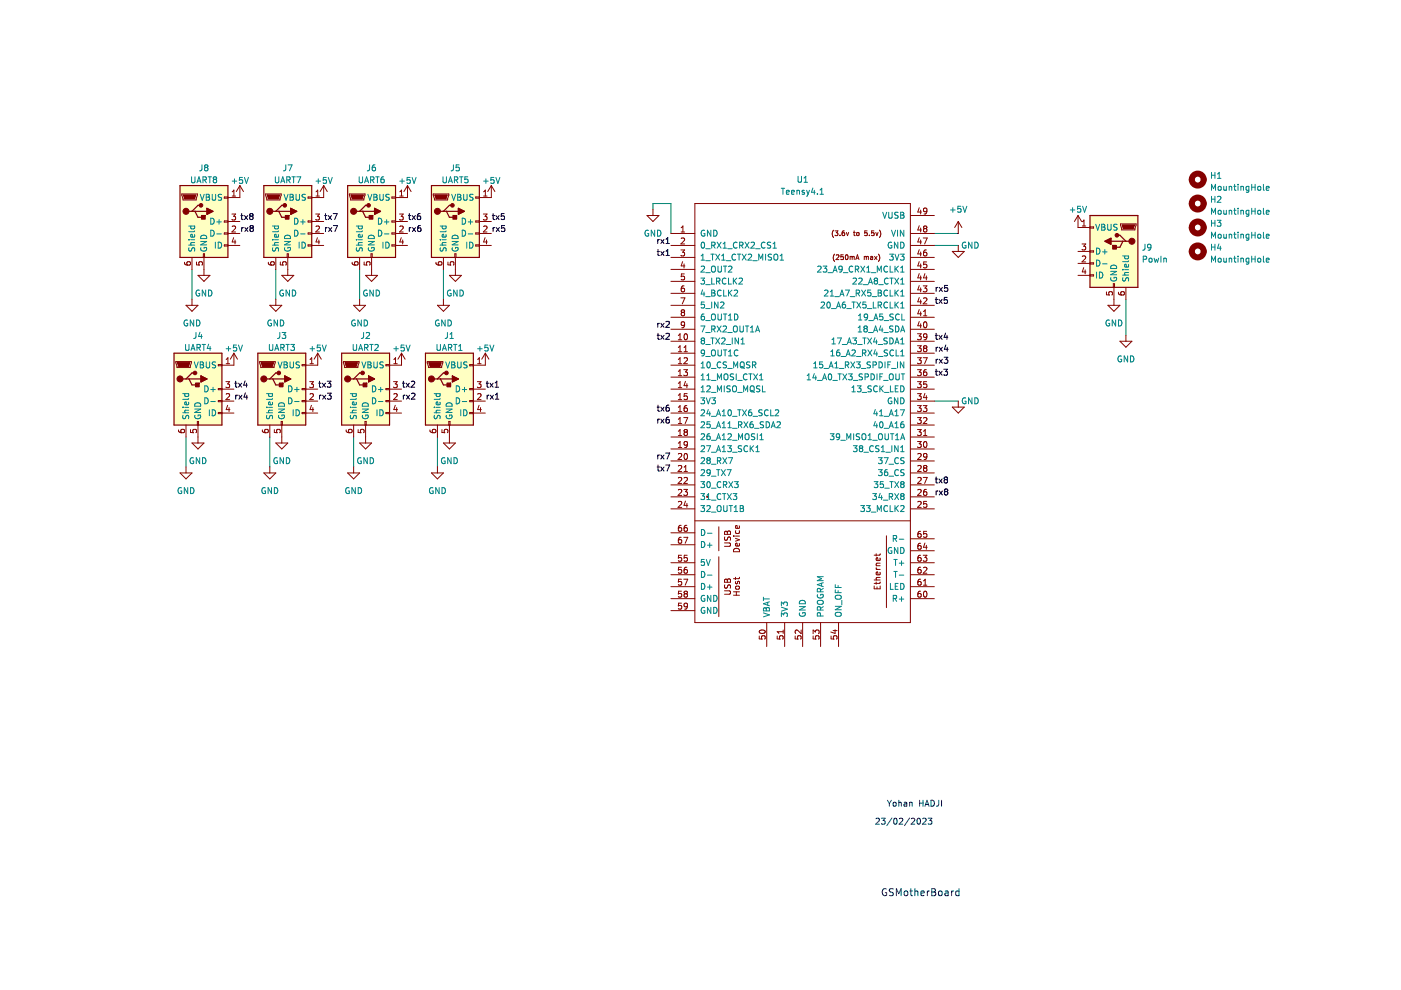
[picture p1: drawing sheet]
<svg xmlns="http://www.w3.org/2000/svg" width="297mm" height="210mm" viewBox="0 0 297 210" stroke-linecap="round" stroke-linejoin="round" font-family="sans-serif">
<path d="M.1 0h297v209.9h-297z" fill-rule="evenodd" fill="#fff" stroke="#fff" stroke-width=".21"/>
<g fill="#ffffc2" stroke="#ffffc2" stroke-width=".25">
<path d="M231.1 45.7h10.2v15.2h-10.2z" fill-rule="evenodd"/>
<path d="M73.7 39.3h10.2v15.3h-10.2z" fill-rule="evenodd"/>
<path d="M55.9 39.3h10.2v15.3h-10.2z" fill-rule="evenodd"/>
<path d="M91.5 39.3h10.1v15.3h-10.1z" fill-rule="evenodd"/>
<path d="M38.2 39.3h10.1v15.3h-10.1z" fill-rule="evenodd"/>
<path d="M54.7 74.9h10.1v15.2h-10.1z" fill-rule="evenodd"/>
<path d="M72.4 74.9h10.2v15.2h-10.2z" fill-rule="evenodd"/>
<path d="M90.2 74.9h10.2v15.2h-10.2z" fill-rule="evenodd"/>
<path d="M36.9 74.9h10.2v15.2h-10.2z" fill-rule="evenodd"/>
</g>
<g fill="none" stroke="#008400" stroke-width=".21">
<path d="M40.7 57.1v6.4M58.5 57.1v6.4M76.2 57.1v6.4M94 57.1v6.4M138.4 44.4v-1.2h3.8v6.3M198.1 52h5.1M198.1 49.5h5.1M238.7 63.5v7.6M39.4 92.7v6.3M57.2 92.7v6.3M75 92.7v6.3M92.7 92.7v6.3"/>
<path d="M198.1 85h5.1"/>
</g>
<g fill="none" stroke="#0000c2" stroke-width=".21">
<path d="M185.7 173.6l.5-.1 .2 .3-.7 1h.7M186.9 173.5h.8l-.5 .5 .4 .1v.5l-.2 .2-.5-.2M188.1 169.7l.5 .6M188.6 170.3v.6M189 169.7l-.4 .6M189.1 173.4l-1.1 1.7M189.4 170.2l.2-.1 .4 .1-.1 .7-.5-.1zM189.6 173.6l.2-.1a.68 .68 0 0 1 .4 .6 .68 .68 0 0 1-.4 .7l-.3-.5zM190.6 170.2h.4l.1 .7M190.6 169.7v1.2M190.7 173.6l.5-.1 .2 .3-.8 1h.8M191.7 170.2h.5l.1 .7"/>
<path d="M192.3 170.4l-.7 .2 .2 .3h.5M192.9 170.2h.4l.1 .7M192.9 170.1v.8M192.9 173.4l-1.1 1.7M193.2 173.6l.5-.1 .2 .3-.7 1h.7M194.5 173.6l.2-.1a.68 .68 0 0 1 .5 .6 .68 .68 0 0 1-.5 .7l-.3-.5zM195 169.7v1.2M195 170.3h.7M195.6 173.6l.5-.1 .3 .3-.8 1h.8M195.7 169.7v1.2M196.1 170.9l.4-1.2 .5 1.2M196.2 170.6h.6"/>
<path d="M196.8 173.5h.8l-.5 .5 .4 .1v.5l-.2 .2-.5-.2M197.4 169.7a.64 .64 0 0 1 .7 .6 .64 .64 0 0 1-.7 .6zM199 169.7v1.1l-.5 .1M199.6 169.7v1.2M187.9 188.5a.7 .7 0 0 0-.9 .7 .7 .7 0 0 0 .9 .6l.1-.5h-.3M189.4 188.5l-.6-.1-.2 .2v.4l.7 .3 .1 .3-.3 .3-.5-.1M190.1 189.9v-1.5l.4 1.1 .5-1.1v1.5M191.8 189.1l.2-.2 .4 .2 .1 .5-.2 .2-.3 .1-.2-.1zM192.9 188.9h.6M193.1 188.4v1.3l.4 .2M194 189.1l.2-.2 .3 .1 .1 .9M194 188.4v1.5"/>
<path d="M195.3 189.4l.7-.1-.1-.3-.4-.1-.2 .2v.7h.6M196.6 188.9v1M197 188.9l-.4 .3M197.5 188.4h.5l.3 .3-.3 .4 .3 .2 .1 .3-.3 .3h-.6zM197.5 189.1h.5M199 189.1l.3-.2 .4 .2 .1 .5-.2 .2-.3 .1-.3-.1zM200.4 189h.6v.9M201 189.3h-.5l-.2 .3 .2 .3 .5-.1M201.8 188.9v1M202.2 188.9l-.4 .3M203.3 189l-.4-.1-.3 .3 .2 .6h.5M203.3 188.4v1.5"/>
</g>
<g fill="none" stroke="#000" stroke-width=".21">
<path d="M51.1 45.7h.4M51.2 45.3v1.1l.3 .2M51.2 48.2v.9M51.6 48.2l-.4 .3M51.8 45.7l.7 .9M51.9 48.2l.7 .9M52.5 45.7l-.7 .9M52.6 48.2l-.7 .9M53.2 45.8l-.3 .3 .1 .3 .2 .2h.2l.3-.3-.1-.4-.2-.1M53.2 45.8l-.3-.2 .3-.3h.2l.3 .2-.3 .3M53.2 45.8h.2M53.2 48.4l-.2-.3 .2-.3h.3l.2 .3-.2 .3"/>
<path d="M53.2 48.4l-.2 .2v.3l.2 .2h.3l.2-.2v-.3l-.2-.2M53.2 48.4h.3M68.8 45.7h.5M69 45.3v1.1l.3 .2M69 48.2v.9M69.4 48.2l-.4 .3M69.6 45.7l.7 .9M69.7 48.2l.6 .9M70.3 45.7l-.7 .9M70.3 48.2l-.6 .9M70.6 45.3h.9l-.6 1.3M70.7 47.8h.8l-.5 1.3"/>
<path d="M86.6 45.7h.5M86.8 45.3v1.1l.3 .2M86.8 48.2v.9M87.1 48.2l-.3 .3M87.4 45.7l.7 .9M87.4 48.2l.7 .9M88.1 45.7l-.7 .9M88.1 48.2l-.7 .9M89.1 45.3h-.4l-.2 .3v.7l.2 .3 .4-.2v-.6h-.4l-.2 .2M89.1 47.8l-.3 .1-.2 .2-.1 .8 .3 .2 .4-.1-.1-.6-.3-.1-.3 .2M104.4 45.7h.5M104.6 45.3v1.1l.3 .2"/>
<path d="M104.6 48.2v.9M104.9 48.2l-.3 .3M105.2 45.7l.6 .9M105.2 48.2l.7 .9M105.8 45.7l-.6 .9M105.9 48.2l-.7 .9M106.9 45.3h-.6l-.1 .6 .6-.1 .1 .6-.2 .2-.5-.2M107 47.8h-.6l-.1 .6h.6l.1 .6-.2 .1-.5-.1M139.3 53.3h.5M139.4 50.8v.8M139.5 52.9v1.1l.3 .2M139.8 50.8l-.4 .2"/>
<path d="M140.1 50.8l.7 .8M140.1 53.3l.7 .9M140.8 50.8l-.7 .8M140.8 53.3l-.7 .9M141.2 51.6h.7M141.2 50.7l.4-.3v1.2M141.2 53.3l.4-.4v1.3M141.2 54.2h.7M139.3 71.1h.5M139.4 68.6v.8M139.5 70.7v1.1l.3 .1M139.8 68.6l-.4 .2"/>
<path d="M140.1 68.6l.7 .8M140.1 71.1l.7 .8M140.8 68.6l-.7 .8M140.8 71.1l-.7 .8M141.2 70.8l.5-.1 .2 .3-.8 .9h.8M141.2 68.3l.5-.2 .2 .4-.8 .9h.8M198.3 63.5h.5M198.3 78.7h.5M198.3 71.1h.5M198.5 60.9v.9M198.5 63.1v1l.3 .2M198.5 70.7v1.1l.3 .1"/>
<path d="M198.5 73.6v.9M198.5 76.2v.8M198.5 78.3v1.1l.3 .2M198.8 60.9l-.3 .3M198.8 73.6l-.3 .3M198.8 76.2l-.3 .2M199.1 63.5l.6 .8M199.1 78.7l.6 .9M199.1 71.1l.6 .8M199.1 60.9l.7 .9M199.1 73.6l.7 .9M199.1 76.2l.7 .8"/>
<path d="M199.7 63.5l-.6 .8M199.7 78.7l-.6 .9M199.7 71.1l-.6 .8M199.8 60.9l-.7 .9M199.8 73.6l-.7 .9M199.8 76.2l-.7 .8M200.1 78.3h.8l-.4 .5 .3 .1v.5l-.1 .2-.6-.2M200.2 75.7h.8l-.5 .5 .4 .2v.5l-.2 .1-.5-.1M200.5 70.6l-.3 .9h.8M200.5 73.1l-.3 1h.8M200.8 71.1v.8M200.8 63.1h-.6v.6l.6-.1v.6l-.1 .1-.5-.1"/>
<path d="M200.8 73.6v.9M200.9 60.5h-.6l-.1 .6h.6l.1 .6-.2 .1-.5-.1M49.8 81.2h.5M50 80.8v1.1l.3 .2M50 83.8v.8M50.3 83.8l-.3 .2M50.6 81.2l.6 .9M50.6 83.8l.7 .8M51.2 81.2l-.6 .9M51.3 83.8l-.7 .8M52 80.8l-.3 .9h.7M52 83.3l-.3 .9h.8"/>
<path d="M52.3 81.2v.9M52.3 83.8v.8M67.6 81.2h.4M67.7 80.8v1.1l.3 .2M67.7 83.8v.8M68.1 83.8l-.4 .2M68.3 81.2l.7 .9M68.4 83.8l.7 .8M69 81.2l-.7 .9M69.1 83.8l-.7 .8M69.4 80.8h.8l-.5 .5 .4 .1v.6l-.2 .1-.5-.1M69.4 83.4h.8l-.4 .4 .4 .2v.5l-.2 .1-.6-.1"/>
<path d="M85.3 81.2h.5M85.5 80.8v1.1l.3 .2M85.5 83.8v.8M85.9 83.8l-.4 .2M86.1 81.2l.7 .9M86.2 83.8l.6 .8M86.8 81.2l-.7 .9M86.8 83.8l-.6 .8M87.2 80.9l.5-.1 .2 .4-.8 .9h.8M87.3 83.5l.4-.1 .3 .3-.8 .9h.8M103.1 81.2h.5M103.3 80.8v1.1l.3 .2"/>
<path d="M103.3 83.8v.8M103.6 83.8l-.3 .2M103.9 81.2l.7 .9M103.9 83.8l.7 .8M104.6 81.2l-.7 .9M104.6 83.8l-.7 .8M105 82.1h.7M105 81.2l.3-.4v1.3M105 84.6h.8M105 83.7l.4-.3v1.2M139.3 99h.5M139.3 86.3h.5"/>
<path d="M139.4 88.9v.8M139.4 96.5v.8M139.5 85.9v1.1l.3 .2M139.5 98.6v1.1l.3 .2M139.8 88.9l-.4 .2M139.8 96.5l-.4 .2M140.1 88.9l.7 .8M140.1 99l.7 .9M140.1 86.3l.7 .9M140.1 96.5l.7 .8M140.8 88.9l-.7 .8M140.8 99l-.7 .9"/>
<path d="M140.8 86.3l-.7 .9M140.8 96.5l-.7 .8M141.1 98.6h.9l-.6 1.3M141.1 96.1h.9l-.6 1.2M141.8 85.9l-.4 .1-.1 .2-.1 .7 .2 .3 .5-.1-.1-.7h-.4l-.2 .2M141.8 88.4l-.4 .1-.1 .2-.1 .8 .2 .2 .5-.1-.1-.6-.4-.1-.2 .3M198.3 101.6h.5M198.5 101.1v1.1l.3 .2M198.5 104.1v.8M198.8 104.1l-.3 .2M199.1 101.6l.6 .8M199.1 104.1l.7 .8"/>
<path d="M199.7 101.6l-.6 .8M199.8 104.1l-.7 .8M200.4 101.7l-.2-.3 .2-.3h.3l.2 .3-.2 .3M200.4 101.7l-.2 .2v.4l.2 .1h.3l.2-.2-.1-.4-.1-.1M200.4 101.7h.3M200.5 104.2l-.3-.2 .3-.3h.2l.3 .2-.3 .3M200.5 104.2l-.3 .3v.2l.3 .2h.2l.3-.2-.1-.4-.2-.1M200.5 104.2h.2"/>
</g>
<g fill="none" stroke="#840000" stroke-width=".21">
<path d="M50.9 39.3v2.6h-2.6M50.9 39.3l-.8 1.3M50.9 39.3l.7 1.3M68.6 39.3l-.7 1.3M68.6 39.3v2.6h-2.5M68.6 39.3l.8 1.3M86.4 39.3l-.8 1.3M86.4 39.3v2.6h-2.5M86.4 39.3l.8 1.3M104.2 39.3v2.6h-2.6M104.2 39.3l-.8 1.3M104.2 39.3l.7 1.3"/>
<path d="M38.5 41.1h3.3v.3l-.2 1h-2.8zM38.9 41.4h2.6l-.3 .7h-2zM39.1 55.6l.1 .4 .2 .2h.7l.3-.2-.1-.5-.6 .1-.1 .4 .2 .2M40.7 54.6v2.5M41.7 55.5v.7h.6l-.1-.6 .6-.1 .1 .2-.1 .5M42 58.4h2.5l-1.3 1.3zM43.1 53.8h.3v.8h-.3zM43.2 54.6v3.8M47.6 51.9h.7v.3h-.7zM47.6 49.4h.7v.2h-.7zM47.6 46.8h.7v.3h-.7zM47.6 41.8h.7v.2h-.7z"/>
<path d="M48.3 52h2.6M48.3 49.5h2.6M48.3 47h2.6M49.2 45.4h.8l-.5 .5 .4 .1v.5l-.2 .1-.5-.1M49.2 48l.5-.1 .3 .4-.8 .9h.8M49.2 41.6h.8M49.2 40.7l.4-.4v1.3M49.5 50.4l-.3 .9h.8M49.8 50.9v.8M56.3 41.1h3.3v.3l-.2 1h-2.8zM56.7 41.4h2.5l-.2 .7h-2zM56.9 55.6l.1 .4 .2 .2h.7l.3-.2-.2-.5-.6 .1v.4l.2 .2"/>
<path d="M58.5 54.6v2.5M59.4 55.5v.7h.6v-.6l.6-.1 .1 .2-.1 .5M59.7 58.4h2.6l-1.3 1.3zM60.9 53.8h.2v.8h-.2zM61 54.6v3.8M65.3 51.9h.8v.3h-.8zM65.3 49.4h.8v.2h-.8zM65.3 46.8h.8v.3h-.8zM65.3 41.8h.8v.2h-.8zM66.1 52h2.5M66.1 49.5h2.5M66.1 47h2.5"/>
<path d="M66.9 45.4h.8l-.4 .5 .4 .1v.5l-.2 .1-.6-.1M67 48l.5-.1 .2 .4-.8 .9h.8M67 41.6h.7M67 40.7l.4-.4v1.3M67.3 50.4l-.3 .9h.8M67.6 50.9v.8M74.1 41.1h3.3v.3l-.3 1h-2.8zM74.5 41.4h2.5l-.2 .7h-2.1zM74.7 55.6v.4l.3 .2h.7l.2-.2-.1-.5-.6 .1-.1 .4 .3 .2M76.2 54.6v2.5M77.2 55.5v.7h.6l-.1-.6 .6-.1 .2 .2-.2 .5M77.5 58.4h2.6l-1.3 1.3z"/>
<path d="M78.7 53.8h.2v.8h-.2zM78.8 54.6v3.8M83.1 41.8h.8v.2h-.8zM83.1 46.8h.8v.3h-.8zM83.1 49.4h.8v.2h-.8zM83.1 51.9h.8v.3h-.8zM83.9 52h2.5M83.9 49.5h2.5M83.9 47h2.5M84.7 45.4h.8l-.4 .5 .3 .1v.5l-.1 .1-.6-.1M84.8 48l.5-.1 .2 .4-.8 .9h.8M84.8 41.6h.7"/>
<path d="M84.8 40.7l.3-.4v1.3M85.1 50.4l-.3 .9h.8M85.4 50.9v.8M91.9 41.1h3.3v.3l-.3 1h-2.8zM92.2 41.4h2.6l-.3 .7h-2zM92.4 55.6l.1 .4 .2 .2h.8l.2-.2-.1-.5-.6 .1-.1 .4 .3 .2M94 54.6v2.5M95 55.5v.7h.6l-.1-.6 .6-.1 .1 .2-.1 .5M95.3 58.4h2.5l-1.2 1.3zM96.4 53.8h.3v.8h-.3zM96.6 54.6v3.8M100.9 51.9h.7v.3h-.7z"/>
<path d="M100.9 49.4h.7v.2h-.7zM100.9 46.8h.7v.3h-.7zM100.9 41.8h.7v.2h-.7zM101.6 52h2.6M101.6 49.5h2.6M101.6 47h2.6M102.5 45.4h.8l-.5 .5 .4 .1v.5l-.2 .1-.5-.1M102.5 48l.5-.1 .3 .4-.8 .9h.8M102.5 41.6h.8M102.5 40.7l.4-.4v1.3M102.8 50.4l-.3 .9h.8M103.1 50.9v.8"/>
<path d="M137.2 45.7h2.5l-1.3 1.3zM138.4 44.4v1.3M142.2 59.7h5.1M142.2 57.1h5.1M142.2 54.6h5.1M142.2 52h5.1M142.2 49.5h5.1M144.4 53h.7l-.4 .5 .4 .1v.5l-.2 .2-.5-.2M144.4 50.6l.5-.1 .2 .3-.7 .9h.7M144.4 49.2h.7M144.4 48.3l.4-.4v1.3M144.7 55.5l-.3 .9h.8"/>
<path d="M145 56v.8M145.1 58.1h-.6l-.1 .6 .6-.1 .1 .6-.2 .1-.5-.1M147.3 43.2h45.7v88.8h-45.7zM176.7 48.8a1.16 1.16 0 0 0 0 1.5M177 53.9a1.16 1.16 0 0 0 0 1.5M177 48.9h.7l-.4 .4 .3 .1v.5h-.6M177.3 54.1l.4-.1 .2 .3-.7 .7h.7M178.1 49.9v.1M178.8 54h-.5v.5h.4l.1 .4h-.5M179 48.9l-.4 .3-.1 .6 .2 .2 .4-.1-.1-.5-.3-.1-.2 .2M179.3 54.1l.2-.1a.5 .5 0 0 1 .3 .5 .5 .5 0 0 1-.4 .5l-.2-.3zM179.4 49.3l.3 .7 .2-.7"/>
<path d="M179.7 54.9v.1M180.2 54.5l.3-.1 .2 .1M180.2 54.4v.6M180.7 54.5l.4-.1v.6M180.7 54.5v.5M180.9 49.3h.4M181.1 48.9v.9l.2 .2M181.5 55l.3-1 .3 1M181.5 54.7h.5M181.7 49.3h.3l.2 .2v.3l-.2 .2-.4-.2zM183.2 54.5l.3-.1 .2 .1M183.2 54.4v.6"/>
<path d="M183.7 54.5l.4-.1v.6M183.7 54.5v.5M183.8 48.9h-.4l-.1 .5h.5v.5h-.5M184.3 49.9v.1M184.6 54.4h.4v.6M185 54.6l-.5 .2 .2 .2h.3M185.3 48.9h-.5v.5h.4l.1 .5h-.5M185.4 54.4l.5 .6M185.7 49.3l.2 .7 .3-.7M185.9 54.4l-.5 .6M186.2 53.9a1.16 1.16 0 0 1 0 1.5M186.5 48.8a1.16 1.16 0 0 1 0 1.5"/>
<path d="M193 59.7h5.1M193 57.1h5.1M193 54.6h5.1M193 52h5.1M193 49.5h5.1M193 45.7h5.1M194.9 58l-.3 .9h.8M194.9 55.5l-.3 .9h.8M194.9 52.9l-.3 .9h.8M194.9 50.4l-.3 .9h.8M194.9 47.9l-.3 .9h.8M194.9 44.1l-.3 .9h.8"/>
<path d="M195.2 44.5v.9M195.2 48.3v.9M195.2 50.9v.8M195.2 53.4v.9M195.2 56v.8M195.2 58.5v.8M195.7 50.5h.9l-.6 1.2M196 48.5l-.2-.3 .2-.3h.3l.2 .3-.2 .3M196 48.5l-.2 .2 .1 .4 .1 .1h.3l.2-.3v-.3l-.2-.1M196 48.5h.3M196.1 58l-.3 .9h.8M196.4 53l-.4 .1-.1 .2-.1 .7 .2 .3 .5-.2-.1-.6h-.4l-.2 .2"/>
<path d="M196.4 58.5v.8M196.5 55.5h-.6l-.1 .6h.6l.1 .6-.2 .1-.5-.1M196.5 44.7l-.2 .2-.4-.1v-.6l.4-.1 .2 .3v.7l-.2 .2-.4 .1M201.9 53.3h2.5l-1.2 1.3zM203.2 47l-.8 1.2M203.2 47v2.5M203.2 52v1.3M203.2 47l.7 1.2M228.6 53.3h2.5M228.6 45.7l-.8 1.3M228.6 45.7v2.5h2.5M228.6 45.7l.7 1.3"/>
<path d="M228.6 55.8h2.5M228.6 58.4h2.5M229.4 51.7h.8l-.4 .5 .3 .1v.6l-.2 .1-.5-.1M229.5 47l.3-.4v1.3M229.5 54.4l.4-.1 .3 .3-.8 .9h.8M229.5 47.9h.7M229.8 56.7l-.3 .9h.8M230.1 57.2v.9M231.1 48.1h.8v.3h-.8zM231.1 53.2h.8v.2h-.8zM231.1 55.7h.8v.3h-.8zM231.1 58.3h.8v.2h-.8z"/>
<path d="M237.6 47.5h3.3v.2l-.3 1h-2.8zM238 47.7h2.5l-.3 .8h-2zM37.3 76.7h3.3v.2l-.3 1h-2.8zM37.7 76.9h2.5l-.3 .8h-2zM39.4 64.7h2.6l-1.3 1.3zM40.7 63.5v1.2M46.3 77.3h.8v.3h-.8zM48 77.1h.7M48 76.2l.3-.4v1.3M49.6 74.9v2.5h-2.5M49.6 74.9l-.8 1.3M49.6 74.9l.8 1.3"/>
<path d="M55 76.7h3.3v.2l-.2 1h-2.8zM55.4 76.9h2.6l-.3 .8h-2zM57.2 64.7h2.5l-1.2 1.3zM58.5 63.5v1.2M64.1 77.3h.7v.3h-.7zM65.7 77.1h.8M65.7 76.2l.4-.4v1.3M67.4 74.9v2.5h-2.6M67.4 74.9l-.8 1.3M67.4 74.9l.7 1.3M72.8 76.7h3.3v.2l-.2 1h-2.8zM73.2 76.9h2.5l-.2 .8h-2z"/>
<path d="M75 64.7h2.5l-1.3 1.3zM76.2 63.5v1.2M81.8 77.3h.8v.3h-.8zM83.5 77.1h.7M83.5 76.2l.4-.4v1.3M85.1 74.9v2.5h-2.5M85.1 74.9l-.7 1.3M85.1 74.9l.8 1.3M90.6 76.7h3.3v.2l-.3 1h-2.8zM91 76.9h2.5l-.2 .8h-2.1zM92.7 64.7h2.6l-1.3 1.3zM94 63.5v1.2"/>
<path d="M99.6 77.3h.8v.3h-.8zM101.3 77.1h.7M101.3 76.2l.3-.4v1.3M102.9 74.9v2.5h-2.5M102.9 74.9l-.8 1.3M102.9 74.9l.8 1.3M142.2 72.3h5.1M142.2 74.9h5.1M142.2 77.4h5.1M142.2 80h5.1M142.2 69.8h5.1M142.2 67.3h5.1"/>
<path d="M142.2 64.7h5.1M142.2 62.2h5.1M143.8 72h.7M143.8 71.1l.4-.3v1.2M143.8 73.7l.4-.4v1.3M143.8 76.2l.4-.4v1.3M143.8 78.7l.4-.3v1.3M143.8 74.6h.7M143.8 77.1h.7M143.8 79.7h.7M144.4 63.1h.8l-.5 1.3M144.7 66.2l-.3 .3v.2l.3 .3h.2l.2-.3v-.2l-.2-.3"/>
<path d="M144.7 66.2l-.3-.2 .3-.3h.2l.2 .2-.2 .3M144.7 66.2h.2M145 78.4h.8l-.5 .5 .4 .1v.5l-.2 .2-.5-.2M145 76l.5-.2 .3 .4-.8 .9h.8M145 74.6h.8M145 73.7l.4-.4v1.3M145 60.6l-.3 .1-.2 .2-.1 .7 .3 .3 .4-.1-.1-.6-.3-.1-.3 .2M145.1 68.8l-.2 .2h-.4v-.7l.4-.1 .2 .3v.7l-.2 .2-.4 .1M145.1 70.9l.2-.1a.68 .68 0 0 1 .5 .6 .68 .68 0 0 1-.5 .6l-.3-.4zM193 72.3h5.1M193 74.9h5.1M193 77.4h5.1"/>
<path d="M193 80h5.1M193 69.8h5.1M193 67.3h5.1M193 64.7h5.1M193 62.2h5.1M194.5 73.3h.8l-.4 .5 .4 .1v.6l-.2 .1-.6-.1M194.5 70.8h.8l-.4 .4 .4 .2v.5l-.2 .1-.6-.1M194.5 75.8h.8l-.4 .5 .4 .1v.6l-.2 .1-.6-.1M194.5 78.4h.8l-.4 .5 .4 .1v.5l-.2 .2-.6-.2M194.9 68.2l-.3 .9h.8M194.9 65.6l-.3 .9h.8M194.9 63.1l-.3 .9h.8"/>
<path d="M194.9 60.6l-.3 .9h.8M195.2 61v.9M195.2 63.6v.8M195.2 66.1v.9M195.2 68.7v.8M195.7 75.8h.9l-.6 1.3M195.7 60.6h.8l-.4 .5 .4 .1v.6l-.2 .1-.6-.1M195.8 63.3l.5-.2 .2 .4-.8 .9h.8M195.8 66.1l.4-.4v1.3M195.8 67h.7M195.9 68.3l.2-.1a.68 .68 0 0 1 .4 .7 .68 .68 0 0 1-.4 .6l-.3-.5zM196 73.8l-.2-.2 .2-.3h.3l.2 .2-.2 .3"/>
<path d="M196 73.8l-.2 .3 .1 .4 .1 .1h.3l.2-.3v-.3l-.2-.2M196 73.8h.3M196.4 78.4h-.4l-.1 .3-.1 .7 .2 .3 .5-.2-.1-.6h-.4l-.2 .2M196.5 71.3l-.2 .3-.4-.1v-.6l.4-.1 .2 .2v.7l-.2 .3h-.4M234.6 61.9v.6l.6 .1-.1-.6 .6-.1 .2 .2-.2 .5M234.9 64.7h2.5l-1.2 1.3zM236 60.2h.3v.7h-.3zM236.2 60.9v3.8M237.1 62l.1 .3 .2 .2 .8 .1 .2-.3-.1-.4-.6 .1-.1 .3 .3 .3M237.4 72.3h2.6l-1.3 1.3zM238.7 60.9v2.6M238.7 71.1v1.2"/>
<path d="M37.9 91.1v.4l.3 .2 .7 .1 .2-.3-.1-.4h-.6l-.1 .4 .3 .3M39.4 90.1v2.6M39.4 99v1.3M40.4 91.1v.6l.6 .1-.1-.7h.6l.2 .2-.2 .5M40.7 93.9h2.5l-1.2 1.3zM41.8 89.4h.3v.7h-.3zM42 90.1v3.8M46.3 87.5h.8v.2h-.8zM46.3 84.9h.8v.3h-.8zM46.3 82.4h.8v.2h-.8zM47.1 82.5h2.5M47.1 85h2.5"/>
<path d="M47.1 87.6h2.5M47.9 80.9h.8l-.4 .5 .3 .1v.6l-.2 .1-.5-.1M48 83.6l.4-.1 .3 .3-.8 .9h.8M48.3 85.9l-.3 .9h.7M48.6 86.4v.9M55.6 91.1l.1 .4 .2 .2 .7 .1 .3-.3-.1-.4h-.6l-.1 .4 .2 .3M57.2 90.1v2.6M57.2 99v1.3M58.2 91.1v.6l.6 .1-.1-.7h.6l.1 .2-.1 .5M58.5 93.9h2.5l-1.3 1.3zM59.6 89.4h.3v.7h-.3zM59.7 90.1v3.8"/>
<path d="M64.1 82.4h.7v.2h-.7zM64.1 84.9h.7v.3h-.7zM64.1 87.5h.7v.2h-.7zM64.8 82.5h2.6M64.8 85h2.6M64.8 87.6h2.6M65.7 80.9h.8l-.5 .5 .4 .1v.6l-.2 .1-.5-.1M65.7 83.6l.5-.1 .3 .3-.8 .9h.8M66 85.9l-.3 .9h.8M66.3 86.4v.9M73.4 91.1l.1 .4 .2 .2 .7 .1 .3-.3-.2-.4h-.6v.4l.2 .3M75 90.1v2.6"/>
<path d="M75 99v1.3M75.9 91.1v.6l.6 .1v-.7h.6l.1 .2-.1 .5M76.2 93.9h2.6l-1.3 1.3zM77.4 89.4h.2v.7h-.2zM77.5 90.1v3.8M81.8 87.5h.8v.2h-.8zM81.8 84.9h.8v.3h-.8zM81.8 82.4h.8v.2h-.8zM82.6 82.5h2.5M82.6 85h2.5M82.6 87.6h2.5M83.4 80.9h.8l-.4 .5 .4 .1v.6l-.2 .1-.6-.1"/>
<path d="M83.5 83.6l.5-.1 .2 .3-.8 .9h.8M83.8 85.9l-.3 .9h.8M84.1 86.4v.9M91.2 91.1v.4l.3 .2 .7 .1 .2-.3-.1-.4h-.6l-.1 .4 .3 .3M92.7 90.1v2.6M92.7 99v1.3M93.7 91.1v.6l.6 .1-.1-.7h.6l.2 .2-.2 .5M94 93.9h2.6l-1.3 1.3zM95.2 89.4h.2v.7h-.2zM95.3 90.1v3.8M99.6 87.5h.8v.2h-.8zM99.6 84.9h.8v.3h-.8z"/>
<path d="M99.6 82.4h.8v.2h-.8zM100.4 82.5h2.5M100.4 85h2.5M100.4 87.6h2.5M101.2 80.9h.8l-.4 .5 .3 .1v.6l-.1 .1-.6-.1M101.3 83.6l.5-.1 .2 .3-.8 .9h.8M101.6 85.9l-.3 .9h.8M101.9 86.4v.9M142.2 82.5h5.1M142.2 85h5.1M142.2 87.6h5.1M142.2 90.1h5.1"/>
<path d="M142.2 92.7h5.1M142.2 95.2h5.1M142.2 97.7h5.1M143.8 83.8l.4-.3v1.2M143.8 88.9l.4-.4v1.3M143.8 98.8l.5-.1 .2 .4-.7 .9h.7M143.8 81.3l.4-.4v1.3M143.8 86.4l.4-.4v1.3M143.8 91.4l.4-.3v1.2M143.8 94l.4-.4v1.3M143.8 82.2h.7M143.8 84.7h.7"/>
<path d="M143.8 87.3h.7M143.8 89.8h.7M143.8 92.3h.7M143.8 94.9h.7M143.8 96.3l.5-.1 .2 .3-.7 .9h.7M145 88.5h.8l-.5 1.3M145 99.1l.4-.4v1.3M145 100h.8M145.1 96.3l.2-.1a.68 .68 0 0 1 .5 .6 .68 .68 0 0 1-.5 .6l-.3-.5zM145.3 91.6l-.3-.2 .3-.3h.2l.3 .2-.3 .3M145.3 91.6l-.3 .3 .1 .3 .2 .1h.2l.3-.2v-.2l-.3-.3M145.3 91.6h.2"/>
<path d="M145.3 80.9l-.3 .9h.8M145.6 86l-.3 .1-.2 .2-.1 .7 .3 .3 .4-.2-.1-.6h-.3l-.3 .2M145.6 81.3v.9M145.7 83.5h-.6l-.1 .6 .6-.1 .1 .6-.2 .1-.5-.1M145.8 94.2l-.3 .2-.4-.1v-.6l.4-.1 .3 .3-.1 .7-.2 .2-.4 .1M193 82.5h5.1M193 85h5.1M193 87.6h5.1M193 90.1h5.1M193 92.7h5.1M193 95.2h5.1M193 97.7h5.1"/>
<path d="M194.5 80.9h.8l-.4 .5 .4 .1v.6l-.2 .1-.6-.1M194.5 83.5h.8l-.4 .4 .4 .2v.5l-.2 .1-.6-.1M194.5 86h.8l-.4 .5 .4 .1v.5l-.2 .2-.6-.2M194.5 88.5h.8l-.4 .5 .4 .1v.6l-.2 .1-.6-.1M194.5 91.1h.8l-.4 .5 .4 .1v.5l-.2 .1-.6-.1M194.5 93.6h.8l-.4 .5 .4 .1v.6l-.2 .1-.6-.1M194.6 96.3l.5-.1 .2 .3-.8 .9h.8M194.6 98.8l.5-.1 .2 .4-.8 .9h.8M195.7 86h.8l-.4 .5 .4 .1v.5l-.2 .2-.6-.2M195.8 88.7l.5-.2 .2 .4-.8 .9h.8M195.8 92.3h.7M195.8 91.4l.4-.3v1.2"/>
<path d="M195.9 93.7l.2-.1a.68 .68 0 0 1 .4 .6 .68 .68 0 0 1-.4 .7l-.3-.5zM196 99.2l-.2-.2 .2-.3h.3l.2 .2-.2 .3M196 99.2l-.2 .3 .1 .3 .1 .2h.3l.2-.3v-.3l-.2-.2M196 99.2h.3M196.1 83.4l-.3 .9h.8M196.4 83.9v.8M196.5 80.9h-.6l-.1 .6h.6l.1 .6-.2 .1-.5-.1M196.5 96.7l-.2 .2h-.4v-.6l.4-.1 .2 .2v.7l-.2 .3h-.4M201.9 86.3h2.5l-1.2 1.3zM203.2 85v1.3M38.2 100.3h2.5l-1.3 1.2zM55.9 100.3h2.6l-1.3 1.2z"/>
<path d="M73.7 100.3h2.5l-1.2 1.2zM91.5 100.3h2.5l-1.3 1.2zM142.2 100.3h5.1M142.2 102.8h5.1M142.2 105.4h5.1M142.2 107.9h5.1M142.2 119.3h5.1M142.2 113h5.1M142.2 115.5h5.1M143.8 101.3l.5-.1 .2 .4-.7 .9h.7M143.8 103.9l.5-.1 .2 .3-.7 .9h.7M143.8 106.4l.5-.1 .2 .4-.7 .9h.7"/>
<path d="M144.4 113.9l-.3 .1-.2 .2-.1 .7 .3 .3 .4-.1-.1-.6-.3-.1-.3 .2M144.4 111.4h-.3l-.2 .3-.1 .7 .3 .3 .4-.2-.1-.6h-.3l-.3 .2M144.5 117.7h-.6l-.1 .6h.6l.1 .6-.2 .1-.5-.1M145 103.8h.8l-.5 .5 .4 .1v.5l-.2 .1-.5-.1M145 113.9h.8l-.5 1.3M145 101.3l.5-.1 .3 .4-.8 .9h.8M145.3 106.2l-.3 1h.8M145.6 111.4h-.3l-.2 .3-.1 .7 .3 .3 .4-.2-.1-.6h-.3l-.3 .2M145.6 106.7v.9M145.7 117.7h-.6l-.1 .6h.6l.1 .6-.2 .1-.5-.1M147.3 110.4h45.7M149.9 105.4h.1"/>
<path d="M152.4 111.7v5.1M152.4 118v12.7M153.6 115.1h1l.3 .3v.2l-.3 .2h-1M153.7 113.8l-.1 .5 .3 .3 .3-.2 .2-.5h.4v.7M153.7 112.7l.3-.1 .2 .3 .3-.3h.3l.1 .7h-1.3zM154.2 112.9v.4M155.5 113.7h.1M155.6 116.5a.68 .68 0 0 1 .8-.2 .68 .68 0 0 1 .4 .7h-1.3zM155.9 114.1l.9 .3-.9 .3M155.9 113.7h.9M156 112.5l-.1 .4 .3 .2 .5-.1v-.5M156.7 111.5l.1 .3-.2 .2h-.6v-.5l.2-.1 .2 .6"/>
<path d="M156.7 115.2l.1 .4-.2 .2-.6-.1v-.5h.2l.2 .6M185.8 117.4v.5M185.8 119.9h.8M186.6 118.3v.4l-.2 .2-.6-.1v-.5h.3l.1 .6M186.6 117.4l-.2 .3h-1.1M186.6 119.4l-.8 .1 .1 .4M187.9 113.6v15.2M193 100.3h5.1M193 102.8h5.1M193 105.4h5.1M193 107.9h5.1M193 119.3h5.1"/>
<path d="M193 116.8h5.1M193 114.2h5.1M194.6 101.3l.5-.1 .2 .4-.8 .9h.8M194.6 103.9l.5-.1 .2 .3-.8 .9h.8M194.6 106.4l.5-.1 .2 .4-.8 .9h.8M195.2 115.2l-.4 .1-.1 .2-.1 .7 .2 .3 .5-.2-.1-.6h-.4l-.2 .2M195.2 112.7h-.4l-.1 .3-.1 .7 .2 .2 .5-.1-.1-.6-.4-.1-.2 .3M195.2 117.7l-.4 .1-.1 .2-.1 .8 .2 .2 .5-.1-.1-.6-.4-.1-.2 .3M195.7 117.7h.8l-.4 .5 .4 .1v.6l-.2 .1-.6-.1M195.7 101.2h.9l-.6 1.3M196.1 115.1l-.3 .9h.8M196.4 103.8h-.4l-.1 .3-.1 .7 .2 .2 .5-.1-.1-.6h-.4l-.2 .2"/>
<path d="M196.4 115.6v.9M196.5 112.7h-.6l-.1 .6 .6-.1 .1 .6-.2 .1-.5-.1M196.5 106.3h-.6l-.1 .6 .6-.1 .1 .7-.2 .1-.5-.1M142.2 121.9h5.1M142.2 124.4h5.1M142.2 126.9h5.1M142.2 129.5h5.1M144.5 120.3h-.6l-.1 .6 .6-.1 .1 .6-.2 .1-.5-.1M144.5 122.8h-.6l-.1 .6h.6l.1 .6-.2 .1-.5-.1M144.5 125.3h-.6l-.1 .6h.6l.1 .6-.2 .1-.5-.1M144.5 127.9h-.6l-.1 .6 .6-.1 .1 .6-.2 .2-.5-.2M145 122.8h.8l-.5 1.3"/>
<path d="M145.3 125.9l-.3-.3 .3-.3h.2l.3 .3-.3 .3M145.3 125.9l-.3 .2 .1 .4 .2 .1h.2l.3-.2v-.3l-.3-.2M145.3 125.9h.2M145.6 120.3h-.3l-.2 .3-.1 .7 .3 .2 .4-.1-.1-.6h-.3l-.3 .2M145.8 128.4l-.3 .3-.4-.1v-.6l.4-.1 .3 .2-.1 .8-.2 .2-.4 .1M153.6 125.3h1l.3 .2v.2l-.3 .3h-1M153.7 124l-.1 .5 .3 .2 .3-.1 .2-.5h.4v.6M153.7 122.8h.3l.2 .2 .3-.3 .3 .1 .1 .7h-1.3zM154.2 123v.5M155.5 126.2h1.3M155.5 125.5h1.3M155.9 122.4v.5"/>
<path d="M156 123.3l-.1 .3 .2 .2 .2-.1 .1-.4h.3v.5M156 124.4l.5-.1 .3 .4-.3 .2h-.3l-.3-.2zM156.1 125.5v.7M156.8 122.4l-.2 .3h-1.1M161 134.8v.7h.6l-.1-.6 .6-.1 .1 .2-.1 .5M161.1 133.7a.61 .61 0 0 1 .7-.2 .61 .61 0 0 1 .4 .6 .75 .75 0 0 1-1.2-.2zM162.6 132v5.1M164.8 134.8v.7h.6l-.1-.6 .6-.1 .1 .2-.1 .5M166 133.6v.7M166 133.9h-1.2l.3 .4M166.4 132v5.1M168.6 134.8v.7h.6l-.1-.6 .6-.1 .2 .2-.2 .5"/>
<path d="M169.9 133.6v.8l-.9-.8-.4 .2 .1 .5M170.2 132v5.1M172.4 134.4v-.8l.5 .4 .1-.4h.5l.2 .2-.2 .6M172.4 134.8v.7h.6l-.1-.6 .6-.1 .2 .2-.2 .5M174 132v5.1M176.2 134.8v.7h.6l-.1-.6 .7-.1 .1 .2-.1 .5M176.6 133.7h.9M177.1 133.5v.8l-1-.3M177.8 132v5.1M185.3 124.2v.6h1.3v-.6M185.3 123h1.3M185.8 120.4l.2 .3"/>
<path d="M185.8 123.4v.5M185.8 120.7h.8M185.9 124.4v.4M186.6 121.3v.4l-.2 .2-.6-.1v-.5h.3l.1 .6M186.6 123.4l-.2 .3h-1.1M186.6 122.4l-.8 .1 .1 .5M193 121.9h5.1M193 124.4h5.1M193 126.9h5.1M195.2 120.3h-.4l-.1 .3-.1 .7 .2 .2 .5-.1-.1-.6h-.4l-.2 .2M195.2 122.8l-.4 .1-.1 .2-.1 .7 .2 .3 .5-.1-.1-.6-.4-.1-.2 .2M195.2 125.3l-.4 .1-.1 .2-.1 .8 .2 .2 .5-.1-.1-.6-.4-.1-.2 .3"/>
<path d="M195.8 120.4l.5-.1 .2 .3-.8 .9h.8M195.8 123.2l.4-.4v1.3M195.8 124.1h.7M195.9 125.5l.2-.2a.68 .68 0 0 1 .4 .7 .68 .68 0 0 1-.4 .6l-.3-.5z"/>
</g>
<g fill="none" stroke="#008484" stroke-width=".21">
<path d="M40.6 37.5v1l.3 .3h.2l.2-.3v-1M41.8 38.8l.4-1.3 .4 1.3M41.9 38.4h.6M42.8 35v1l-.5 .2M43 38.2l.6-.1 .1-.5-.7-.1v1.3M43.3 38.2l.5 .6M43.6 35.5l-.2 .2v.3l.2 .2h.2l.3-.2v-.3l-.3-.2M43.6 35.5l-.2-.2 .2-.3h.2l.3 .2-.3 .3M43.6 35.5h.2M44.1 37.5h.7M44.5 37.5v1.3M45.4 38l-.2-.2 .2-.3 .4 .1 .1 .1-.2 .3"/>
<path d="M45.4 38l-.2 .3v.2l.2 .3 .4-.1 .1-.2v-.3l-.2-.2M45.4 38h.3M49.2 38.4h1M49.7 37.9v1M51.4 37.6h-.6l-.1 .6h.6l.1 .6-.2 .1-.5-.1M51.8 37.6l.4 1.3 .5-1.3M58.4 37.5v1l.2 .3h.3l.2-.3v-1M59.5 38.8l.5-1.3 .4 1.3M59.7 38.4h.6M60.6 35l-.1 1-.4 .2M60.8 38.2l.6-.1 .1-.5-.7-.1v1.3M61.1 35h.8l-.5 1.2"/>
<path d="M61.1 38.2l.4 .6M61.9 37.5h.7M62.3 37.5v1.3M62.9 37.5h.9l-.6 1.3M67 38.4h1M67.5 37.9v1M69.2 37.6h-.6l-.1 .6h.6l.1 .6-.2 .1-.5-.1M69.6 37.6l.4 1.3 .4-1.3M76.2 37.5v1l.2 .3h.2l.3-.3v-1M77.3 38.8l.4-1.3 .4 1.3M77.4 38.4h.6M78.4 35l-.1 1-.4 .2"/>
<path d="M78.6 38.2l.6-.1v-.5l-.6-.1v1.3M78.9 38.2l.4 .6M79.5 35h-.4l-.1 .3-.1 .7 .2 .2 .5-.1-.1-.6-.4-.1-.2 .3M79.7 37.5h.7M80 37.5v1.3M81.4 37.5l-.4 .1-.2 .2-.1 .7 .3 .3 .4-.2v-.6h-.4l-.3 .2M84.8 38.4h.9M85.3 37.9v1M86.9 37.6h-.6v.6h.6v.6l-.1 .1-.5-.1M87.4 37.6l.4 1.3 .4-1.3M93.9 37.5v1l.3 .3h.2l.2-.3v-1M95.1 38.8l.4-1.3 .4 1.3"/>
<path d="M95.2 38.4h.6M96.1 35v1l-.5 .2M96.3 38.2l.6-.1 .1-.5-.7-.1v1.3M96.6 38.2l.5 .6M97.3 35h-.6v.6l.6-.1v.6l-.1 .1-.5-.1M97.4 37.5h.8M97.8 37.5v1.3M99.2 37.5h-.6l-.1 .6 .6-.1 .1 .6-.2 .2-.5-.2M102.5 38.4h1M103 37.9v1M104.7 37.6h-.6l-.1 .6h.7v.6l-.2 .1-.5-.1M105.1 37.6l.5 1.3 .4-1.3"/>
<path d="M165.6 39.9h.8M166 39.9v1.3M169.2 37.4v1l.2 .3h.3l.2-.3v-1M170.5 38.7h.7M170.5 37.7l.3-.3v1.3M172.3 39.9l-.3 .9h.8M256.9 36.5v1.3M256.9 37.2h.7M257.6 36.5v1.3M258.1 37.8h.8M258.1 36.9l.4-.4v1.3M258.3 39.6l.2-.1 .4 .1-.1 .7-.5-.1z"/>
<path d="M259.5 39.5v.8l.5-.1M260 39.5v.9M260.6 39.6h.5l.1 .8M260.6 39.5v.9M261.6 39.5h.5M261.8 39.1v1.1l.3 .2M262.5 39.1v.1M262.5 39.5v.9M263.1 39.6h.5v.8M263.1 39.5v.9M264.8 39.6l-.4-.1-.2 .2 .1 .6h.5M264.8 39.5v1l-.3 .3-.3-.1"/>
<path d="M265.4 39.1v1.3M265.4 39.7h.7M266.1 39.1v1.3M266.7 39.6l.2-.1 .4 .1-.1 .7-.5-.1zM267.9 39.1v1.1l.1 .2M268.5 39.9l.6-.1-.1-.2-.3-.1-.2 .2v.6h.5M40 52h1.3M40 50.8h.1M40 47.9h1.3M40.1 52.5v.7h.4l.2-.6 .3-.1 .3 .3-.1 .4M40.4 50.8h.9M40.5 47.9l-.1 .4 .3 .2 .5-.1v-.5"/>
<path d="M41.2 49.7l.1 .4-.2 .2-.6-.1v-.5h.2l.2 .6M41.3 51.4l-.8 .1 .1 .5M41.3 49l-.2 .1h-1.1M42.5 41.2l.4 1.3 .4-1.3M42.5 51.2h1.3l-1.3 .7h1.3M42.6 52.5a.58 .58 0 0 0 .6 .8 .58 .58 0 0 0 .5-.8h-.4v.2M42.7 50a.66 .66 0 0 1 .8-.1 .66 .66 0 0 1 .3 .7h-1.3zM43.7 41.2h.4l.3 .2-.3 .4 .3 .1v.3l-.2 .3h-.5zM43.7 41.8h.4M44.7 46.3a.64 .64 0 0 1 .7 .6 .64 .64 0 0 1-.7 .6zM44.7 48.8a.64 .64 0 0 1 .7 .6 .64 .64 0 0 1-.7 .7zM45 41.2v1l.2 .3 .4-.1 .1-.2v-1"/>
<path d="M45.7 51.3v1.3M46 49.6h.9M46 47.1h.9M46.3 51.3a.64 .64 0 0 1 .7 .7 .64 .64 0 0 1-.7 .6zM46.4 46.6v.9M47 41.3l-.5-.1-.2 .2 .1 .3 .5 .3v.3l-.6 .1M57.8 52h1.2M57.8 50.8h.1M57.8 47.9h1.2M57.8 52.5l.1 .7h.4l.2-.6 .3-.1 .2 .3v.4M58.2 50.8h.8M58.3 47.9l-.1 .4 .2 .2 .6-.1v-.5"/>
<path d="M59 49.7v.4l-.1 .2-.6-.1v-.5h.2l.1 .6M59 51.4l-.7 .1v.5M59 49l-.1 .1h-1.1M60.2 41.2l.4 1.3 .5-1.3M60.3 51.2h1.3l-1.3 .7h1.3M60.4 52.5a.58 .58 0 0 0 .6 .8 .58 .58 0 0 0 .5-.8h-.5v.2M60.5 50a.66 .66 0 0 1 .8-.1 .66 .66 0 0 1 .3 .7h-1.3zM61.5 41.2h.4l.3 .2-.3 .4 .3 .1v.3l-.2 .3h-.5zM61.5 41.8h.4M62.5 46.3a.64 .64 0 0 1 .7 .6 .64 .64 0 0 1-.7 .6zM62.5 48.8a.64 .64 0 0 1 .7 .6 .64 .64 0 0 1-.7 .7zM62.8 41.2v1l.2 .3 .4-.1 .1-.2v-1"/>
<path d="M63.4 51.3v1.3M63.7 49.6h1M63.7 47.1h1M64 51.3a.64 .64 0 0 1 .8 .7 .64 .64 0 0 1-.8 .6zM64.2 46.6v.9M64.8 41.3l-.5-.1-.3 .2 .2 .3 .5 .3v.3l-.7 .1M75.5 52h1.3M75.5 50.8h.2M75.5 47.9h1.3M75.6 52.5l.1 .7h.3l.3-.6 .3-.1 .2 .3v.4M76 50.8h.8M76 47.9v.4l.2 .2 .6-.1v-.5"/>
<path d="M76.8 49.7v.4l-.2 .2-.6-.1v-.5h.3l.1 .6M76.8 51.4l-.8 .1 .1 .5M76.8 49l-.2 .1h-1.1M78 41.2l.4 1.3 .4-1.3M78.1 51.2h1.3l-1.3 .7h1.3M78.1 52.5a.58 .58 0 0 0 .6 .8 .58 .58 0 0 0 .5-.8h-.4v.2M78.3 50a.66 .66 0 0 1 .7-.1 .66 .66 0 0 1 .4 .7h-1.3zM79.3 41.2h.4l.2 .2-.2 .4 .2 .1 .1 .3-.3 .3h-.4zM79.3 41.8h.4M80.2 46.3a.64 .64 0 0 1 .8 .6 .64 .64 0 0 1-.8 .6zM80.2 48.8a.64 .64 0 0 1 .8 .6 .64 .64 0 0 1-.8 .7zM80.5 41.2v1l.3 .3 .3-.1 .2-.2v-1"/>
<path d="M81.2 51.3v1.3M81.5 49.6h1M81.5 47.1h1M81.8 51.3a.64 .64 0 0 1 .7 .7 .64 .64 0 0 1-.7 .6zM82 46.6v.9M82.5 41.3l-.5-.1-.2 .2 .1 .3 .6 .3v.3l-.7 .1M93.3 52h1.3M93.3 50.8h.1M93.3 47.9h1.3M93.4 52.5v.7h.4l.2-.6 .3-.1 .3 .3-.1 .4M93.7 50.8h.9M93.8 47.9l-.1 .4 .3 .2 .5-.1v-.5"/>
<path d="M94.5 49.7l.1 .4-.2 .2-.6-.1v-.5h.2l.2 .6M94.6 51.4l-.8 .1 .1 .5M94.6 49l-.2 .1h-1.1M95.8 41.2l.4 1.3 .4-1.3M95.9 51.2h1.2l-1.2 .7h1.2M95.9 52.5a.58 .58 0 0 0 .6 .8 .58 .58 0 0 0 .5-.8h-.4v.2M96 50a.66 .66 0 0 1 .8-.1 .66 .66 0 0 1 .3 .7h-1.2zM97 41.2h.5l.2 .2-.2 .4 .2 .1 .1 .3-.3 .3h-.5zM97 41.8h.5M98 46.3a.64 .64 0 0 1 .7 .6 .64 .64 0 0 1-.7 .6zM98 48.8a.64 .64 0 0 1 .7 .6 .64 .64 0 0 1-.7 .7zM98.3 41.2v1l.2 .3 .4-.1 .1-.2v-1"/>
<path d="M99 51.3v1.3M99.3 49.6h.9M99.3 47.1h.9M99.6 51.3a.64 .64 0 0 1 .7 .7 .64 .64 0 0 1-.7 .6zM99.8 46.6v.9M100.3 41.3l-.5-.1-.2 .2 .1 .3 .5 .3v.3l-.6 .1M137.5 48.9a.58 .58 0 0 0-.8 .6 .58 .58 0 0 0 .8 .5v-.5h-.2M138.8 48.8v1.3l-.7-1.3v1.3M139.4 48.8a.64 .64 0 0 1 .7 .6 .64 .64 0 0 1-.7 .7zM148.6 59h.8l-.4 .4 .3 .2v.5l-.2 .1-.5-.1M148.7 56.5l.4-.1 .3 .4-.8 .9h.8M148.7 54.2l.3-.3v1.3"/>
<path d="M148.7 55.2h.7M148.8 51.5l.2-.2a.68 .68 0 0 1 .4 .7 .68 .68 0 0 1-.4 .6l-.3-.5zM149.4 48.9a.58 .58 0 0 0-.8 .6 .58 .58 0 0 0 .8 .5v-.5h-.2M149.6 57.8h1M149.6 52.7h1M149.6 55.3h1M150.7 53.9h.7M150.7 48.8v1.3l-.7-1.3v1.3M150.9 56.6l.2-.2a.43 .43 0 0 1 .6 .4v.5a.42 .42 0 0 1-.4 .4 .42 .42 0 0 1-.5-.4zM150.9 59v1.2h.6M150.9 52l.6-.1 .1-.4-.7-.2v1.3M151.1 53.9v1.3"/>
<path d="M151.2 52l.4 .6M151.3 48.8a.64 .64 0 0 1 .7 .6 .64 .64 0 0 1-.7 .7zM151.7 53.9l.9 1.3M151.9 59.6h.6l.1-.5-.7-.1v1.2M152 51.3l.9 1.3M152.2 56.4v1.1l.3 .2h.2l.2-.2v-1.1M152.2 59.6l.4 .6M152.6 53.9l-.9 1.3M152.9 51.3l-.9 1.3M153 54.2l.4-.3v1.3M153 55.2h.7M153.3 52.6h.7"/>
<path d="M153.3 51.7l.4-.4v1.3M153.4 56.4h.7M153.7 56.4v1.3M153.9 59.1a.56 .56 0 0 0-.8 .5 .56 .56 0 0 0 .8 .5M154 55.3h.9M154.3 52.7h.9M154.5 59v1.2h.6M154.5 56.5l.4-.1 .3 .4-.8 .9h.8M155.5 59v1.2M155.7 59.5l.5 .7M156 54a.56 .56 0 0 0-.8 .5 .56 .56 0 0 0 .8 .5M156.2 59l-.7 .7"/>
<path d="M156.3 51.5a.56 .56 0 0 0-.8 .5 .56 .56 0 0 0 .8 .5M156.3 53.9h.8M156.7 59.1l.5-.1 .2 .3-.8 .9h.8M156.7 53.9v1.3M156.8 52l.6-.1 .1-.4-.7-.2v1.3M157.1 52l.4 .6M157.4 53.9l.8 1.3M158 51.3l.8 1.3M158.2 53.9l-.8 1.3M158.6 54l.5-.1 .3 .3-.8 1h.8M158.8 51.3l-.8 1.3M159.2 51.5l.5-.2 .3 .4-.8 .9h.8"/>
<path d="M159.6 55.3h1M160.2 52.7h1M160.9 55.2v-1.3l.4 .9 .4-.9v1.3M162.2 51.5a.56 .56 0 0 0-.8 .5 .56 .56 0 0 0 .8 .5M162.3 53.9v1.3M163.4 51.4l-.5-.1-.2 .3 .1 .3 .5 .2v.4l-.6 .1M163.6 53.9l-.7 .1v.4l.6 .2 .1 .3-.3 .3-.4-.1M163.9 52.6h.7M163.9 51.7l.4-.4v1.3M164.1 54.1l.3-.2a.43 .43 0 0 1 .5 .4v.4a.42 .42 0 0 1-.4 .5 .42 .42 0 0 1-.4-.5zM165.4 55.2h.7M165.4 54.2l.4-.3v1.3"/>
<path d="M166.7 40.8l.6-.2v-.2l-.4-.1-.2 .2 .1 .6h.5M167.8 40.8l.6-.2v-.2l-.4-.1-.2 .2 .1 .6h.5M169 40.5l.4-.1 .1 .8M169 40.3v.9M170.5 40.4l-.3-.1-.1 .2v.2l.4 .1v.3h-.4M171 40.3l.3 .9M171.3 41.2l-.3 .4M171.6 40.3l-.3 .9M172.7 40.3v.9M173.3 41.1v.1M173.4 56.5l.5-.1 .2 .4-.8 .9h.8M173.9 40.3l.3-.4v1.3"/>
<path d="M173.9 41.2h.7M174.5 56.4h.8l-.4 .5 .3 .1v.6l-.1 .1-.6-.1M175.5 57.8h1M176.6 57.7l.5-1.3 .4 1.3M176.8 57.3h.6M178.6 57l-.3 .2-.3-.1-.1-.6 .4-.1 .3 .3-.1 .7-.2 .2-.3 .1M178.8 57.8h1M180.8 56.5a.56 .56 0 0 0-.8 .6 .56 .56 0 0 0 .8 .5M180.9 59.1l.5-.1 .2 .3-.8 .9h.8M181.4 57.1l.6-.1v-.5l-.6-.1v1.3M181.7 57.1l.4 .6M182.1 59.1l.5-.1 .2 .3-.8 .9h.8"/>
<path d="M182.5 56.4l.8 1.3M183.3 56.4l-.8 1.3M183.8 56.8l.3-.4v1.3M183.8 57.7h.7M184.3 59.9h.6M184.7 57.8h1M185.6 59.5l-.3-.2 .3-.3h.2l.3 .2-.3 .3M185.6 59.5l-.3 .2v.3l.3 .2h.2l.3-.2-.1-.4-.2-.1M185.6 59.5h.2M186 57.7v-1.3l.4 .9 .5-.9v1.3M187.2 45l.4 1.3 .4-1.3M188.2 56.5a.56 .56 0 0 0-.8 .6 .56 .56 0 0 0 .8 .5"/>
<path d="M188.3 59.1a.56 .56 0 0 0-.8 .5 .56 .56 0 0 0 .8 .5M188.4 45v1l.3 .3h.2l.2-.3v-1M188.6 53.9h.8l-.4 .5 .3 .1v.5l-.2 .2-.5-.2M188.7 59h.7M188.7 56.4v1.3h.6M189 59v1.2M189 51.4a.58 .58 0 0 0-.7 .6 .58 .58 0 0 0 .8 .5v-.4h-.3M189 48.8l.4 1.3 .5-1.3M189.7 59l.8 1.2M189.8 56.4v1.3M189.8 53.9l.4 1.3 .4-1.3M189.9 57l.6 .7"/>
<path d="M190.3 48.8v1.3M190.4 51.3v1.3l-.8-1.3v1.3M190.4 45.1l-.5-.1-.2 .2 .1 .3 .6 .3v.3l-.7 .1M190.5 56.4l-.7 .7M190.5 59l-.8 1.2M190.9 53.9h.8l-.4 .5 .3 .1v.5l-.2 .2-.5-.2M191 51.3a.64 .64 0 0 1 .7 .7 .64 .64 0 0 1-.7 .6zM191 45h.4l.2 .2-.2 .4 .2 .1 .1 .3-.3 .3h-.4zM191 59.3l.3-.3v1.2M191 56.8l.3-.4v1.3M191 57.7h.7M191 45.6h.4"/>
<path d="M191.6 48.8v1.3l-.7-1.3v1.3M201.5 44.5h1M202 44v1M203.7 43.7h-.6v.6h.6v.6l-.2 .1-.4-.1M204.1 43.7l.5 1.3 .4-1.3M204.7 51.4a.58 .58 0 0 0-.7 .6 .58 .58 0 0 0 .8 .5v-.4h-.2M206.1 51.3v1.3l-.8-1.3v1.3M206.7 51.3a.64 .64 0 0 1 .7 .7 .64 .64 0 0 1-.7 .6zM226.9 44.5h1M227.4 44v1M229.1 43.7h-.6l-.1 .6h.6l.1 .6-.2 .1-.5-.1M229.5 43.7l.4 1.3 .5-1.3"/>
<path d="M232.3 47.5l.4 1.3 .5-1.3M232.5 55.2a.64 .64 0 0 1 .7 .6 .64 .64 0 0 1-.7 .6zM232.5 52.6a.64 .64 0 0 1 .7 .6 .64 .64 0 0 1-.7 .7zM232.5 57.7v1.3M233.1 57.7a.64 .64 0 0 1 .7 .6 .64 .64 0 0 1-.7 .7zM233.6 47.5h.4l.2 .3-.2 .3 .2 .2 .1 .3-.2 .2h-.5zM233.6 48.1h.4M233.8 55.9h.9M233.8 53.4h.9M234.2 52.9v1M234.8 47.5v1.1l.3 .2 .4-.1 .1-.1v-1.1M235.5 57.5h1.2l-1.2 .8h1.2"/>
<path d="M235.5 58.9a.58 .58 0 0 0 .6 .7 .58 .58 0 0 0 .5-.8h-.4v.2M235.7 56.3a.66 .66 0 0 1 .7-.1 .66 .66 0 0 1 .3 .7h-1.2zM236.8 47.6l-.6 .1v.3l.5 .3 .1 .3-.2 .2-.5-.1M238 57.2h.1M238 58.3h1.3M238 54.3h1.3M238.1 58.9v.6h.4l.2-.5 .3-.1 .3 .2-.1 .5M238.4 57.2h.9M238.5 54.3l-.1 .3 .3 .3 .5-.1v-.5M239.2 56.1l.1 .3-.2 .2h-.6v-.5l.2-.1 .2 .6M239.3 57.8h-.8l.1 .5M239.3 55.3l-.2 .2h-1.1"/>
<path d="M242.4 55l.6-.1 .1-.5-.7-.1v1.3M242.8 51.8l-.1 1.1-.4 .1M243.7 54.8l.3-.1 .3 .3v.3l-.3 .3-.4-.3zM244 52.3l-.2 .3-.4-.1v-.6l.4-.1 .2 .2v.7l-.2 .3h-.4M244.7 54.7l.2 .9 .3-.6 .2 .6 .3-.9M246.1 54.3v1.3M246.7 54.9l.5-.1 .1 .8M246.7 54.7v.9M256.9 40.4v-1.3l.4 .9 .4-.9v1.3M256.9 41.6v1.3M256.9 45.4v-1.2l.4 .9 .4-.9v1.2M256.9 46.7v1.3"/>
<path d="M256.9 50.5v-1.3l.4 .9 .4-.9v1.3M256.9 51.8v1.2M256.9 55.6v-1.3l.4 .9 .4-.9v1.3M256.9 52.4h.7M256.9 42.2h.7M256.9 47.3h.7M257.6 41.6v1.3M257.6 46.7v1.3M257.6 51.8v1.2M258.1 46.7h.8l-.5 .5 .4 .1v.6l-.2 .1-.5-.1M258.1 41.7l.5-.1 .3 .4-.8 .9h.8M258.3 54.9l.2-.2 .4 .2-.1 .6h-.5z"/>
<path d="M258.3 44.7l.2-.1 .4 .1-.1 .7-.5-.1zM258.3 49.8l.2-.1 .4 .1-.1 .6h-.5zM258.4 51.7l-.3 .9h.8M258.7 52.2v.8M259.5 54.7v.8h.5M259.5 44.6v.8l.5-.1M259.5 49.7v.7h.5M260 44.6v.8M260 49.7v.8M260 54.7v.9M260.6 54.9l.5-.1 .1 .8M260.6 44.7l.5-.1 .1 .8"/>
<path d="M260.6 44.6v.8M260.6 49.7v.8M260.6 54.7v.9M260.6 49.8l.5-.1 .1 .8M261.6 54.7h.5M261.6 44.6h.5M261.6 49.7h.5M261.8 54.3v1.1l.3 .2M261.8 44.2v1l.3 .2M261.8 49.2v1.1l.3 .2M262.5 54.3v.1M262.5 44.2v.1"/>
<path d="M262.5 44.6v.8M262.5 49.2v.2M262.5 49.7v.8M262.5 54.7v.9M263.1 49.8l.5-.1v.8M263.1 54.9l.5-.1v.8M263.1 44.7l.5-.1v.8M263.1 44.6v.8M263.1 49.7v.8M263.1 54.7v.9M264.8 54.8l-.4-.1-.2 .3 .1 .5h.5M264.8 49.7h-.4l-.2 .2 .1 .5h.5"/>
<path d="M264.8 54.7v1.1l-.3 .2-.3-.1M264.8 44.6v1l-.3 .3-.3-.1M264.8 49.7v1l-.3 .2h-.3M264.8 44.6h-.4l-.2 .2 .1 .6h.5M265.4 44.2v1.2M265.4 49.2v1.3M265.4 54.3v1.3M265.4 54.9h.7M265.4 44.8h.7M265.4 49.8h.7M266.1 44.2v1.2M266.1 49.2v1.3"/>
<path d="M266.1 54.3v1.3M266.7 44.7l.2-.1 .4 .1-.1 .7-.5-.1zM266.7 49.8l.2-.1 .4 .1-.1 .6h-.5zM266.8 54.8l.3-.1 .2 .3v.3l-.2 .3-.4-.3zM267.9 44.2v1l.1 .2M267.9 49.2v1.1l.1 .2M267.9 54.3v1.1l.1 .2M268.5 50.1l.6-.1-.1-.3h-.3l-.2 .1v.6h.5M268.5 55.2l.6-.2-.1-.2-.3-.1-.2 .2v.6h.5M268.5 45l.6-.1-.1-.3h-.3l-.2 .2v.6h.5M39.3 73v1.1l.3 .2h.2l.3-.2v-1.1M39.7 67.9a.58 .58 0 0 0-.7 .6 .58 .58 0 0 0 .8 .5v-.4h-.2"/>
<path d="M40.5 74.3l.4-1.3 .4 1.3M40.6 73.9h.6M41.1 67.8v1.3l-.8-1.3v1.3M41.2 76.7l.4 1.3 .4-1.3M41.6 70.5l-.1 1.1-.4 .2M41.7 67.8a.64 .64 0 0 1 .7 .7 .64 .64 0 0 1-.7 .6zM41.8 73.7l.6-.1v-.4l-.6-.2v1.3M42.1 73.7l.4 .6M42.3 61.6a.58 .58 0 0 0-.8 .5 .58 .58 0 0 0 .8 .5v-.4h-.2M42.4 70.4l-.3 .9h.8M42.5 76.7h.4l.2 .3-.2 .3 .2 .2 .1 .3-.3 .2h-.4zM42.5 77.3h.4"/>
<path d="M42.7 70.9v.9M42.9 73h.7M43.2 73v1.3M43.6 61.5v1.3l-.7-1.3v1.3M43.7 76.7v1.1l.3 .2 .3-.1 .1-.1v-1.1M44.2 61.5a.64 .64 0 0 1 .7 .6 .64 .64 0 0 1-.7 .7zM44.2 73l-.3 .9h.8M44.5 73.5v.8M45.7 76.8l-.5-.1-.2 .3 .1 .3 .6 .2v.4h-.7M48 73.9h.9M48.4 73.5v.9M50.1 73.2h-.6v.6l.6-.1v.6l-.1 .1-.5-.1"/>
<path d="M50.6 73.2l.4 1.2 .4-1.2M57.1 73v1.1l.3 .2h.2l.2-.2v-1.1M57.5 67.9a.58 .58 0 0 0-.7 .6 .58 .58 0 0 0 .8 .5v-.4h-.3M58.3 74.3l.4-1.3 .4 1.3M58.4 73.9h.6M58.8 67.8v1.3l-.7-1.3v1.3M59 76.7l.4 1.3 .4-1.3M59.3 70.5v1.1l-.5 .2M59.4 67.8a.64 .64 0 0 1 .8 .7 .64 .64 0 0 1-.8 .6zM59.5 73.7l.6-.1 .1-.4-.7-.2v1.3M59.8 70.5h.8l-.4 .5 .3 .1v.5l-.2 .2-.5-.2M59.8 73.7l.5 .6"/>
<path d="M60 61.6a.58 .58 0 0 0-.7 .5 .58 .58 0 0 0 .8 .5v-.4h-.2M60.2 76.7h.4l.3 .3-.3 .3 .3 .2v.3l-.2 .2h-.5zM60.2 77.3h.4M60.6 73h.7M61 73v1.3M61.4 61.5v1.3l-.7-1.3v1.3M61.5 76.7v1.1l.2 .2 .4-.1 .1-.1v-1.1M61.6 73h.8l-.4 .5 .4 .1v.6l-.2 .1-.6-.1M62 61.5a.64 .64 0 0 1 .7 .6 .64 .64 0 0 1-.7 .7zM63.5 76.8l-.5-.1-.2 .3 .1 .3 .5 .2v.4h-.6M65.7 73.9h1M66.2 73.5v.9"/>
<path d="M67.9 73.2h-.6l-.1 .6 .6-.1 .1 .6-.2 .1-.5-.1M68.3 73.2l.5 1.2 .4-1.2M74.9 73v1.1l.2 .2h.3l.2-.2v-1.1M75.3 67.9a.58 .58 0 0 0-.8 .6 .58 .58 0 0 0 .8 .5v-.4h-.2M76 74.3l.5-1.3 .4 1.3M76.2 73.9h.6M76.6 67.8v1.3l-.7-1.3v1.3M76.7 76.7l.4 1.3 .5-1.3M77.1 70.5l-.1 1.1-.4 .2M77.2 67.8a.64 .64 0 0 1 .7 .7 .64 .64 0 0 1-.7 .6zM77.3 73.7l.6-.1 .1-.4-.7-.2v1.3M77.6 73.7l.4 .6"/>
<path d="M77.6 70.6l.5-.1 .3 .4-.8 .9h.8M77.8 61.6a.58 .58 0 0 0-.7 .5 .58 .58 0 0 0 .8 .5v-.4h-.3M78 76.7h.4l.3 .3-.3 .3 .3 .2v.3l-.2 .2h-.5zM78 77.3h.4M78.4 73h.7M78.8 73v1.3M79.1 61.5v1.3l-.7-1.3v1.3M79.3 76.7v1.1l.2 .2 .4-.1 .1-.1v-1.1M79.5 73.2l.5-.2 .2 .4-.8 .9h.8M79.8 61.5a.64 .64 0 0 1 .7 .6 .64 .64 0 0 1-.7 .7zM81.3 76.8l-.5-.1-.3 .3 .2 .3 .5 .2v.4h-.7M83.5 73.9h1"/>
<path d="M84 73.5v.9M85.7 73.2h-.6l-.1 .6 .6-.1 .1 .6-.2 .1-.5-.1M86.1 73.2l.4 1.2 .4-1.2M92.7 73v1.1l.2 .2h.2l.3-.2v-1.1M93 67.9a.58 .58 0 0 0-.7 .6 .58 .58 0 0 0 .8 .5v-.4h-.2M93.8 74.3l.4-1.3 .4 1.3M93.9 73.9h.6M94.4 67.8v1.3l-.7-1.3v1.3M94.5 76.7l.4 1.3 .4-1.3M94.9 70.5l-.1 1.1-.4 .2M95 67.8a.64 .64 0 0 1 .7 .7 .64 .64 0 0 1-.7 .6zM95.1 73.7l.6-.1v-.4l-.6-.2v1.3"/>
<path d="M95.4 73.7l.4 .6M95.4 71.8h.7M95.4 70.9l.4-.4v1.3M95.6 61.6a.58 .58 0 0 0-.7 .5 .58 .58 0 0 0 .7 .5v-.4h-.2M95.8 76.7h.4l.2 .3-.2 .3 .2 .2 .1 .3-.3 .2h-.4zM95.8 77.3h.4M96.2 73h.7M96.5 73v1.3M96.9 61.5v1.3l-.7-1.3v1.3M97 76.7v1.1l.3 .2 .3-.1 .2-.1v-1.1M97.2 74.3h.8M97.2 73.4l.4-.4v1.3"/>
<path d="M97.5 61.5a.64 .64 0 0 1 .8 .6 .64 .64 0 0 1-.8 .7zM99 76.8l-.5-.1-.2 .3 .1 .3 .6 .2v.4h-.7M101.3 73.9h.9M101.8 73.5v.9M103.4 73.2h-.6v.6l.6-.1v.6l-.1 .1-.5-.1M103.9 73.2l.4 1.2 .4-1.2M148.6 69.1h.8l-.5 1.3M148.7 77.1l.3-.4v1.3M148.7 78h.7M148.7 79.6l.3-.3v1.2M148.9 72.2l-.2-.2 .2-.3h.2l.3 .2-.3 .3M148.9 72.2l-.2 .2v.4l.2 .1h.2l.3-.2v-.3l-.3-.2"/>
<path d="M148.9 72.2h.2M149 61.4l-.3 .9h.7M149.3 66.6h-.4l-.2 .3v.7l.2 .2 .4-.1v-.6h-.4l-.2 .2M149.3 61.9v.9M149.3 64h-.6v.6h.6v.6l-.2 .1-.4-.1M149.4 74.7l-.3 .3-.3-.1-.1-.6 .4-.1 .3 .2-.1 .8-.2 .2-.3 .1M149.6 73h1M149.6 75.6h1M149.6 70.5h1M149.6 68h1M149.6 65.4h1M149.6 62.9h1"/>
<path d="M149.6 60.4h1M149.9 79.6l.3-.3v1.2M150 76.9l.2-.2a.68 .68 0 0 1 .4 .7 .68 .68 0 0 1-.4 .6l-.3-.5zM150.7 71.7h.7M150.8 78.1h1M150.9 74.4l.2-.2a.43 .43 0 0 1 .6 .4v.4a.42 .42 0 0 1-.4 .5 .42 .42 0 0 1-.5-.5zM150.9 66.8l.2-.2a.43 .43 0 0 1 .6 .4v.4a.42 .42 0 0 1-.4 .5 .42 .42 0 0 1-.5-.5zM150.9 61.5h.4l.3 .2-.3 .4 .3 .1v.3l-.2 .3h-.5zM150.9 69.8l.6-.1 .1-.5-.7-.1v1.3M150.9 62.1h.4M150.9 64v1.3M151.1 71.7v1.2"/>
<path d="M151.2 69.8l.4 .6M151.7 71.7l.9 1.2M152 69.1l.9 1.3M152.2 64v1.3l-.7-1.3v1.3M152.2 74.2v1l.3 .3h.2l.2-.3v-1M152.2 66.6v1l.3 .2h.2l.2-.2v-1M152.6 71.7l-.9 1.2M152.8 64.2l.5-.2 .2 .4-.8 .9h.8M152.8 76.9a.56 .56 0 0 0-.8 .5 .56 .56 0 0 0 .8 .5M152.9 61.6a.56 .56 0 0 0-.8 .5 .56 .56 0 0 0 .8 .5M152.9 69.1l-.9 1.3M153 71.8l.5-.1 .2 .3-.8 .9h.8"/>
<path d="M153.3 69.2l.5-.1 .2 .4-.7 .9h.7M153.4 74.2h.7M153.4 66.6h.7M153.4 61.5v1.3h.6M153.6 79.5l.2-.2a.43 .43 0 0 1 .5 .4v.4a.42 .42 0 0 1-.4 .5 .42 .42 0 0 1-.4-.5zM153.7 66.6v1.2M153.7 74.2v1.3M154 73h.9M154 76.8l-.4-.1-.3 .3 .1 .3 .6 .2v.4h-.7M154.3 78.1h.9M154.3 70.5h.9M154.5 75.5h.7"/>
<path d="M154.5 66.9l.3-.3v1.2M154.5 74.6l.3-.4v1.3M154.5 67.8h.7M154.5 61.5v1.3M154.6 62l.6 .8M155.2 61.5l-.7 .7M155.2 71.7v1.2M155.5 79.3h-.4l-.3 .2 .1 .3 .6 .3v.3l-.7 .1M155.5 78v-1.3l.5 .9 .4-.9v1.3M155.5 69.3l.3-.2a.43 .43 0 0 1 .5 .4v.5a.42 .42 0 0 1-.4 .4 .42 .42 0 0 1-.4-.4zM155.7 61.6l.5-.1 .2 .4-.8 .9h.8M155.7 66.6a.64 .64 0 0 1 .8 .6 .64 .64 0 0 1-.8 .6z"/>
<path d="M156.1 79.3v1.2M156.5 74.3a.56 .56 0 0 0-.8 .5 .56 .56 0 0 0 .8 .5M156.6 71.7v1.2l-.7-1.2v1.2M156.9 69.1v1l.2 .3 .4-.1 .1-.2v-1M157 76.9l.2-.2a.43 .43 0 0 1 .6 .5v.4a.42 .42 0 0 1-.4 .4 .42 .42 0 0 1-.5-.4zM157.1 72.9h.7M157.1 72l.4-.3v1.2M157.2 77.7l.6 .4M158 69.1h.8M158.4 79.4a.56 .56 0 0 0-.8 .5 .56 .56 0 0 0 .8 .5M158.4 69.1v1.3M158.8 79.3h.7"/>
<path d="M159 76.8l-.7 .1v.3l.6 .3 .1 .3-.2 .2-.5-.1M159.1 79.3v1.2M159.1 70.4h.7M159.1 69.5l.4-.4v1.3M159.5 77.4l.6-.1 .1-.4-.7-.2v1.3M159.8 79.3l.8 1.2M159.8 77.4l.5 .6M160.2 70.4l.4-1.3 .4 1.3M160.3 70h.6M160.6 79.3l-.8 1.2M161 79.6l.4-.3v1.2M171.1 79.6l.4-.3v1.2"/>
<path d="M172.5 78h.8M172.5 77.1l.4-.4v1.3M172.6 79.2l-.3 .9h.8M172.9 79.7v.8M174.1 64.2l.5-.2 .2 .4-.8 .9h.8M174.4 76.7h-.6l-.1 .6h.6l.1 .6-.2 .1-.5-.1M174.7 78.1h1M174.8 61.6l.5-.1 .2 .4-.7 .9h.7M175.5 64.1l.1-.1a.68 .68 0 0 1 .4 .7 .68 .68 0 0 1-.4 .6 .84 .84 0 0 1-.1-1.2zM175.7 79.4l.2-.1a.68 .68 0 0 1 .5 .6 .68 .68 0 0 1-.5 .6l-.3-.4zM175.8 78l.4-1.3 .4 1.3M175.9 77.6h.6"/>
<path d="M176 62.8h.8M176 61.9l.4-.4v1.3M176.2 75.5h.7M176.2 74.6l.3-.4v1.3M176.3 65.4h.9M176.4 72.9h.7M176.4 72l.4-.3v1.2M177 78h.7M177 77.1l.4-.4v1.3M177 62.9h1M177.4 65.3l.4-1.3 .4 1.3M177.5 64.9h.6"/>
<path d="M177.5 71.7h.9l-.6 1.2M177.7 79.3h.7M178 74.2l-.4 .1-.2 .2v.7l.2 .3 .4-.2v-.6h-.4l-.2 .2M178 78.1h.9M178 79.3v1.2M178.1 62.8l.4-1.3 .4 1.3M178.2 62.4h.6M178.3 75.6h1M178.6 73h.9M178.7 79.3l.8 1.2M179.2 64l-.4 .1-.2 .2v.8l.2 .2 .4-.1v-.6l-.4-.1-.2 .3M179.2 77.4l.6-.1 .1-.4-.7-.2v1.3"/>
<path d="M179.2 61.5h.9l-.6 1.3M179.4 75.5l.4-1.3 .5 1.3M179.5 79.3l-.8 1.2M179.5 77.4l.5 .6M179.5 75.1h.6M179.5 65.4h1M179.7 72.9l.4-1.2 .4 1.2M179.8 72.6h.6M179.9 79.3h.8l-.4 .5 .3 .1v.5l-.2 .1-.5-.1M180.3 62.9h.9M180.4 76.7l.8 1.3M180.6 74.3l.5-.1 .3 .4-.8 .9h.8"/>
<path d="M180.6 64h.8M180.8 71.7h.8l-.4 .4 .3 .2v.5l-.1 .1-.6-.1M181 64v1.3M181.2 76.7l-.8 1.3M181.5 62.2l.6-.1 .1-.5-.7-.1v1.3M181.6 75.6h1M181.6 76.7h.8l-.4 .5 .3 .1v.6l-.2 .1-.5-.1M181.7 64l.8 1.3M181.8 73h1M181.8 62.2l.5 .6M182 70.4h.7M182 69.5l.3-.4v1.3"/>
<path d="M182 66.9l.4-.3v1.2M182 67.8h.7M182.5 64l-.8 1.3M182.6 78.1h1M182.7 61.5l.8 1.3M182.9 74.9l.6-.1v-.5l-.6-.1v1.3M182.9 79.3l-.7 .1v.4l.5 .2 .2 .3-.3 .2h-.5M182.9 71.7h.7M183 60.4h1M183.2 74.9l.4 .6M183.3 71.7v1.2M183.4 79.9h.6l.1-.5-.7-.1v1.2"/>
<path d="M183.4 69.7l-.2-.3 .2-.3 .4 .1 .1 .2-.3 .3M183.4 69.7l-.2 .2v.2l.2 .3 .4-.1 .1-.2v-.2l-.3-.2M183.4 69.7h.2M183.5 61.5l-.8 1.3M183.6 64h-.6l-.1 .6h.6l.1 .6-.2 .1-.5-.1M183.9 65.4h1M183.9 67.1l-.2 .3-.4-.1v-.6l.4-.1 .2 .2v.7l-.2 .3h-.4M183.9 71.7l.9 1.2M184 74.2l.9 1.3M184.1 70.5h1M184.1 60.2l.5-1.2 .4 1.2M184.2 68h1"/>
<path d="M184.6 76.8l-.7 .1v.3l.5 .3 .2 .3-.3 .2-.5-.1M184.6 61.5h-.6l-.1 .6 .7-.1v.6l-.2 .2-.5-.2M184.7 79.3a.64 .64 0 0 1 .7 .6 .64 .64 0 0 1-.7 .6zM184.8 71.7l-.9 1.2M184.9 74.2l-.9 1.3M184.9 62.9h1M185.1 77.4l.6-.1 .1-.4-.7-.2v1.3M185.2 64v1.3h.6M185.2 70.4l.4-1.3 .5 1.3M185.3 67.8l.4-1.2 .4 1.2M185.3 70h.6M185.4 67.5h.6"/>
<path d="M185.5 71.6l-.3 .9h.8M185.6 74.1l-.3 .9h.8M185.8 72.1v.8M185.9 74.6v.9M185.9 79.3v1.2M186.2 73h1M186.2 61.5h.4l.3 .2-.3 .4 .3 .1v.3l-.2 .3h-.5zM186.2 64.7l.6-.1 .1-.4-.7-.2v1.3M186.2 62.1h.4M186.2 75.6h1M186.3 60.4h1M186.4 76.7a.64 .64 0 0 1 .7 .7 .64 .64 0 0 1-.7 .6z"/>
<path d="M186.5 64.7l.4 .6M186.5 79.9h.5M186.7 69.1l-.3 .9h.8M187 69.5v.9M187.2 79.3h-.7v1.2M187.2 66.6h-.7v.6l.6-.1 .1 .6-.2 .1-.5-.1M187.4 70.5h1M187.5 68h.9M187.6 76.7v1.3M188.1 71.7h-.5l-.2 .2 .1 .3 .6 .2v.4l-.7 .1M188.2 74.3l-.5-.1-.2 .2 .1 .3 .5 .3v.3l-.6 .1M188.2 61.6a.56 .56 0 0 0-.8 .5 .56 .56 0 0 0 .8 .5"/>
<path d="M188.2 64.2a.56 .56 0 0 0-.8 .5 .56 .56 0 0 0 .8 .5M188.2 77.3h.5M188.6 79.5l.2-.2a.43 .43 0 0 1 .6 .4v.4a.42 .42 0 0 1-.4 .5 .42 .42 0 0 1-.5-.5zM188.7 71.7a.64 .64 0 0 1 .7 .6 .64 .64 0 0 1-.7 .6zM188.7 61.5v1.3h.6M188.7 64v1.3h.6M188.8 76.7h-.6v1.3M189 78.1h1M189.3 69.2h-.6v.4l.5 .2 .1 .3-.2 .3-.5-.1M189.4 66.6l-.7 .1v.4l.6 .2 .1 .3-.3 .2h-.4M189.4 74.3a.56 .56 0 0 0-.7 .5 .56 .56 0 0 0 .7 .5M189.8 61.5v1.3"/>
<path d="M189.8 64v1.3M189.8 72.9l.4-1.2 .4 1.2M189.9 72.6h.6M189.9 69.1a.64 .64 0 0 1 .7 .7 .64 .64 0 0 1-.7 .6zM189.9 79.3v1l.3 .2h.3l.2-.2v-1M189.9 64.6l.6 .7M189.9 62l.6 .8M190 74.2v1.3h.6M190.3 76.7v1.3M190.5 64l-.7 .8M190.5 61.5l-.7 .7M190.7 66.7a.56 .56 0 0 0-.8 .5 .56 .56 0 0 0 .8 .5"/>
<path d="M191 72.9h.7M191 75.5h.7M191 61.9l.3-.4v1.3M191 64.4l.3-.4v1.3M191 72l.3-.3v1.2M191 74.6l.3-.4v1.3M191 70.4l.4-1.3 .4 1.3M191 65.3h.7M191 62.8h.7M191 60.2h.7M191.1 79.3h.7M191.1 70h.6"/>
<path d="M191.2 66.6v1.2h.6M191.4 79.3v1.2M191.6 76.7v1.3l-.7-1.3v1.3M235.2 67.9a.58 .58 0 0 0-.7 .6 .58 .58 0 0 0 .8 .5v-.4h-.3M236.5 67.8v1.3l-.7-1.3v1.3M237.1 67.8a.64 .64 0 0 1 .8 .7 .64 .64 0 0 1-.8 .6zM237.7 75.5a.58 .58 0 0 0-.7 .6 .58 .58 0 0 0 .8 .5v-.4h-.2M239.1 75.5v1.2l-.7-1.2v1.2M239.7 75.5a.64 .64 0 0 1 .7 .6 .64 .64 0 0 1-.7 .6zM38.7 86.4h.2M38.7 87.5h1.3M38.7 83.5h1.3"/>
<path d="M38.8 88.1l.1 .6h.3l.3-.5 .3-.1 .2 .2-.1 .5M39.2 86.4h.8M39.2 83.5v.3l.2 .3 .5-.1v-.5M39.9 85.3l.1 .3-.2 .2h-.6v-.5l.3-.1 .1 .6M40 87h-.8l.1 .5M40 84.5l-.2 .2h-1.1M41 97.1a.58 .58 0 0 0-.7 .6 .58 .58 0 0 0 .8 .5v-.4h-.3M41.3 86.7h1.2l-1.2 .8h1.2M41.3 88.1a.58 .58 0 0 0 .6 .7 .58 .58 0 0 0 .5-.8h-.4v.2M41.5 85.5a.66 .66 0 0 1 .7-.1 .66 .66 0 0 1 .3 .7h-1.2zM42.3 97v1.3l-.7-1.3v1.3M42.9 97a.64 .64 0 0 1 .8 .7 .64 .64 0 0 1-.8 .6z"/>
<path d="M43.4 81.8a.64 .64 0 0 1 .8 .6 .64 .64 0 0 1-.8 .7zM43.4 84.3a.64 .64 0 0 1 .8 .7 .64 .64 0 0 1-.8 .6zM44.4 86.9v1.3M44.7 85.1h1M44.7 82.6h1M45 86.9a.64 .64 0 0 1 .7 .6 .64 .64 0 0 1-.7 .7zM45.2 82.1v1M56.5 87.5h1.3M56.5 86.4h.1M56.5 83.5h1.3M56.6 88.1v.6h.4l.2-.5 .3-.1 .3 .2-.1 .5M56.9 86.4h.9"/>
<path d="M57 83.5l-.1 .3 .3 .3 .5-.1v-.5M57.7 85.3l.1 .3-.2 .2h-.6v-.5l.2-.1 .2 .6M57.8 87h-.8l.1 .5M57.8 84.5l-.2 .2h-1.1M58.8 97.1a.58 .58 0 0 0-.8 .6 .58 .58 0 0 0 .8 .5v-.4h-.2M59 86.7h1.3l-1.3 .8h1.3M59.1 88.1a.58 .58 0 0 0 .6 .7 .58 .58 0 0 0 .5-.8h-.4v.2M59.2 85.5a.66 .66 0 0 1 .8-.1 .66 .66 0 0 1 .3 .7h-1.3zM60.1 97v1.3l-.7-1.3v1.3M60.7 97a.64 .64 0 0 1 .7 .7 .64 .64 0 0 1-.7 .6zM61.2 81.8a.64 .64 0 0 1 .7 .6 .64 .64 0 0 1-.7 .7zM61.2 84.3a.64 .64 0 0 1 .7 .7 .64 .64 0 0 1-.7 .6z"/>
<path d="M62.2 86.9v1.3M62.5 85.1h.9M62.5 82.6h.9M62.8 86.9a.64 .64 0 0 1 .7 .6 .64 .64 0 0 1-.7 .7zM62.9 82.1v1M74.3 87.5h1.2M74.3 86.4h.1M74.3 83.5h1.2M74.3 88.1l.1 .6h.4l.2-.5 .3-.1 .2 .2v.5M74.7 86.4h.8M74.8 83.5l-.1 .3 .2 .3 .6-.1v-.5M75.5 85.3v.3l-.1 .2h-.6v-.5l.2-.1 .1 .6"/>
<path d="M75.5 87h-.7v.5M75.5 84.5l-.1 .2h-1.1M76.5 97.1a.58 .58 0 0 0-.7 .6 .58 .58 0 0 0 .8 .5v-.4h-.2M76.8 86.7h1.3l-1.3 .8h1.3M76.9 88.1a.58 .58 0 0 0 .6 .7 .58 .58 0 0 0 .5-.8h-.5v.2M77 85.5a.66 .66 0 0 1 .8-.1 .66 .66 0 0 1 .3 .7h-1.3zM77.9 97v1.3l-.7-1.3v1.3M78.5 97a.64 .64 0 0 1 .7 .7 .64 .64 0 0 1-.7 .6zM79 81.8a.64 .64 0 0 1 .7 .6 .64 .64 0 0 1-.7 .7zM79 84.3a.64 .64 0 0 1 .7 .7 .64 .64 0 0 1-.7 .6zM79.9 86.9v1.3M80.2 85.1h1"/>
<path d="M80.2 82.6h1M80.5 86.9a.64 .64 0 0 1 .8 .6 .64 .64 0 0 1-.8 .7zM80.7 82.1v1M92.1 87.5h1.2M92.1 86.4h.1M92.1 83.5h1.2M92.1 88.1l.1 .6h.3l.3-.5 .3-.1 .2 .2v.5M92.5 86.4h.8M92.5 83.5v.3l.2 .3 .6-.1v-.5M93.3 85.3v.3l-.2 .2h-.6v-.5l.3-.1 .1 .6M93.3 84.5l-.2 .2h-1M93.3 87h-.8l.1 .5"/>
<path d="M94.3 97.1a.58 .58 0 0 0-.7 .6 .58 .58 0 0 0 .8 .5v-.4h-.3M94.6 86.7h1.3l-1.3 .8h1.3M94.6 88.1a.58 .58 0 0 0 .6 .7 .58 .58 0 0 0 .5-.8h-.4v.2M94.8 85.5a.66 .66 0 0 1 .7-.1 .66 .66 0 0 1 .4 .7h-1.3zM95.6 97v1.3l-.7-1.3v1.3M96.3 97a.64 .64 0 0 1 .7 .7 .64 .64 0 0 1-.7 .6zM96.7 81.8a.64 .64 0 0 1 .8 .6 .64 .64 0 0 1-.8 .7zM96.7 84.3a.64 .64 0 0 1 .8 .7 .64 .64 0 0 1-.8 .6zM97.7 86.9v1.3M98 85.1h1M98 82.6h1M98.3 86.9a.64 .64 0 0 1 .7 .6 .64 .64 0 0 1-.7 .7z"/>
<path d="M98.5 82.1v1M148.6 84.3h.8l-.4 .5 .3 .2v.5l-.2 .1-.5-.1M148.7 87l.4-.1 .3 .3-.8 1h.8M148.7 89.5l.4-.1 .3 .4-.8 .9h.8M148.7 92.1l.4-.1 .3 .3-.8 .9h.8M148.7 94.6l.4-.1 .3 .4-.8 .9h.8M148.7 97.2l.4-.2 .3 .4-.8 .9h.8M148.7 99.7l.4-.1 .3 .3-.8 .9h.8M148.7 82.2l.3-.4v1.3M148.7 80.5h.7M148.7 83.1h.7M149.7 84.3l.5 1.3 .4-1.3"/>
<path d="M149.8 94.5h.9l-.6 1.3M149.9 81.9l.5-.1 .2 .4-.8 .9h.8M149.9 80.5h.7M150.1 97.6l-.2-.3 .2-.3h.3l.2 .3-.2 .3M150.1 97.6l-.2 .2v.3l.2 .2h.3l.2-.2-.1-.4-.1-.1M150.1 97.6h.3M150.2 86.8l-.3 .9h.8M150.5 92h-.4l-.2 .3v.7l.2 .2 .4-.1v-.6l-.4-.1-.2 .3M150.5 87.3v.9M150.5 89.4h-.6v.6h.6v.6l-.1 .1-.5-.1M150.8 80.7h1M150.8 83.2h1"/>
<path d="M150.8 88.3h1M150.8 90.8h1M150.8 93.4h1M150.8 95.9h1M150.8 98.4h1M150.9 84.3h.8l-.4 .5 .3 .2v.5l-.2 .1-.5-.1M151.9 88.2l.4-1.3 .5 1.3M151.9 90.7l.4-1.3 .5 1.3M151.9 93.2l.4-1.2 .5 1.2M151.9 95.8l.4-1.3 .5 1.3M151.9 99.6h.7M152 87.8h.6"/>
<path d="M152 90.3h.6M152 92.9h.6M152 95.4h.6M152.1 80.5v-1.2l.4 .9 .4-.9v1.2M152.1 83.1v-1.3l.4 .9 .4-.9v1.3M152.1 97.7l.6-.1 .1-.4-.7-.2v1.3M152.3 99.6v1.2M152.4 97.7l.4 .6M152.9 99.6l.9 1.2M153.1 87.2l.4-.3v1.3M153.1 89.8l.4-.4v1.3M153.1 92.3l.4-.3v1.2"/>
<path d="M153.1 94.9l.4-.4v1.3M153.1 88.2h.8M153.1 90.7h.8M153.1 93.2h.8M153.1 95.8h.8M153.3 97l.8 1.3M153.6 81.8v1.3M153.8 99.6l-.9 1.2M154.1 97l-.8 1.3M154.2 99.6h.8l-.5 1.2M154.3 94.5h.8l-.5 .5 .4 .1v.5l-.2 .2-.5-.2M154.3 92.1l.5-.1 .3 .3-.8 .9h.8"/>
<path d="M154.3 90.7h.8M154.3 89.8l.4-.4v1.3M154.5 87l.1-.1a.68 .68 0 0 1 .5 .6 .68 .68 0 0 1-.5 .7l-.3-.5zM154.5 97h.8l-.5 1.3M154.8 81.9l-.5-.1-.2 .3 .1 .3 .6 .2v.4h-.7M155.3 88.3h1M155.3 90.8h1M155.3 93.4h1M155.3 95.9h1M155.4 82l.2-.2a.43 .43 0 0 1 .6 .4v.5a.42 .42 0 0 1-.5 .4 .42 .42 0 0 1-.4-.4zM156.4 80.7h1M156.4 83.2h1"/>
<path d="M156.4 86.9h.7M156.6 90.1l.6-.1v-.5l-.6-.1v1.3M156.6 93.2v-1.2l.4 .9 .4-.9v1.2M156.8 86.9v1.3M156.9 90.1l.4 .6M157.2 94.6h-.6v.4l.5 .2 .1 .3-.2 .3-.5-.1M157.4 86.9l.9 1.3M157.7 83.1v-1.3l.4 .9 .4-.9v1.3M157.7 89.4l.9 1.3M158 92.1l.3-.1a.43 .43 0 0 1 .5 .4v.4a.42 .42 0 0 1-.4 .4 .42 .42 0 0 1-.4-.4zM158.3 86.9l-.9 1.3M158.5 94.6a.56 .56 0 0 0-.8 .5 .56 .56 0 0 0 .8 .5"/>
<path d="M158.6 89.4l-.9 1.3M159.1 94.5v1.3M159.1 82l.3-.2a.43 .43 0 0 1 .5 .4v.5a.42 .42 0 0 1-.4 .4 .42 .42 0 0 1-.4-.4zM159.2 95l.6 .8M159.3 86.9h-.4l-.1 .3-.1 .7 .2 .3 .5-.2-.1-.6h-.4l-.2 .2M159.3 82.8l.7 .4M159.6 89.4l-.4 .1-.1 .2-.1 .8 .2 .2 .5-.1-.1-.6-.4-.1-.2 .2M159.7 88.3h.9M159.8 94.5l-.7 .7M160 90.8h.9M160 92l-.6 .1v.3l.5 .3 .1 .3-.2 .2h-.5M160.3 95.8h.7"/>
<path d="M160.3 94.9l.3-.4v1.3M160.6 92v1.2M161 80.5h.8M161.1 81.9h-.7v.4l.6 .2 .1 .3-.2 .3-.5-.1M161.1 93.2h.7M161.1 92.3l.4-.3v1.2M161.6 86.9l-.7 .1v.4l.6 .2 .1 .3-.2 .3-.5-.1M161.7 81.8v1.3h.6M161.9 89.5l-.5-.1-.2 .3 .1 .3 .5 .2v.4h-.6M162.4 89.4a.64 .64 0 0 1 .8 .7 .64 .64 0 0 1-.8 .6zM162.9 87a.56 .56 0 0 0-.8 .5 .56 .56 0 0 0 .8 .5M163.4 86.9v1.3h.6"/>
<path d="M163.5 90.7l.5-1.3 .4 1.3M163.6 90.3h.7M164.4 87l.5-.1 .2 .3-.8 1h.8M164.7 89.5l.5-.1 .3 .4-.8 .9h.8M171.1 80.5h.8M173.3 80.7h1M174.4 80.5l.4-1.2 .4 1.2M174.5 80.2h.6M176 92h.8l-.4 .4 .4 .2v.5l-.2 .1-.6-.1M176.6 80.7h.9M178 92.5l-.2 .2h-.4v-.6l.4-.1 .2 .2v.7l-.2 .3h-.4M178.3 93.4h.9"/>
<path d="M179.5 93.2v-1.2l.5 .9 .4-.9v1.2M180.6 83.1h.8M180.6 82.2l.4-.4v1.3M180.9 80.7h1M180.9 94.5h.8l-.4 .5 .4 .1v.5l-.2 .2-.6-.2M181 92v1.2M181.8 81.8h.8l-.5 .5 .4 .1v.6l-.2 .1-.5-.1M182.3 92l-.7 .1v.3l.5 .3 .2 .3-.3 .2h-.5M182.4 95l-.2-.2 .2-.3h.3l.2 .2-.2 .3M182.4 95l-.2 .3v.2l.2 .3h.3l.2-.3v-.3l-.2-.2M182.4 95h.3M182.8 83.2h1"/>
<path d="M182.8 92.1l.2-.1a.43 .43 0 0 1 .6 .4v.4a.42 .42 0 0 1-.4 .4 .42 .42 0 0 1-.5-.4zM183.2 95.9h.9M184.1 93.2h.7M184.1 92.3l.3-.3v1.2M184.7 81.9h-.6v.4l.5 .2 .1 .3-.2 .3-.5-.1M185 93.4h1M185.2 94.6a.56 .56 0 0 0-.8 .5 .56 .56 0 0 0 .8 .5M185.6 86.8l-.3 .9h.8M185.6 89.4l-.3 .9h.8M185.9 87.3v.9M185.9 89.8v.9M186 81.9a.56 .56 0 0 0-.8 .5 .56 .56 0 0 0 .8 .6"/>
<path d="M186.2 99.6h.8l-.4 .5 .4 .1v.5l-.2 .1-.6-.1M186.2 97h.8l-.4 .5 .4 .1v.6l-.2 .1-.6-.1M186.3 92.1l.2-.1a.43 .43 0 0 1 .6 .4v.4a.42 .42 0 0 1-.4 .4 .42 .42 0 0 1-.5-.4zM186.4 94.6l-.5-.1-.3 .2 .2 .3 .5 .3v.3l-.7 .1M186.5 88.2h.7M186.5 87.2l.4-.3v1.3M186.5 81.8v1.3M186.6 89.5l.2-.1a.68 .68 0 0 1 .4 .7 .68 .68 0 0 1-.4 .6l-.3-.5zM186.7 82.4l.6 .7M186.9 95.8h.7M186.9 94.9l.3-.4v1.3M187.3 81.8l-.8 .7"/>
<path d="M187.3 80.7h1M187.5 88.3h.9M187.5 90.8h.9M187.5 97h.8l-.5 1.3M187.5 83.2h1M187.6 92v1l.3 .2h.2l.3-.2v-1M187.8 95.9h1M188.1 99.6h-.3l-.2 .3-.1 .7 .3 .2 .4-.1-.1-.6h-.3l-.3 .2M188.5 98.4h.9M188.5 90.7l.5-1.3 .4 1.3M188.5 88.2l.5-1.3 .4 1.3M188.7 87.8h.6"/>
<path d="M188.7 90.3h.6M188.8 81.8v1.3h.6M188.8 92h.7M189 84.4a.58 .58 0 0 0-.7 .6 .58 .58 0 0 0 .8 .5v-.4h-.3M189.1 94.5v1.3M189.1 92v1.2M189.8 88.2h.7M189.8 90.7h.7M189.8 87.2l.3-.3v1.3M189.8 89.8l.3-.4v1.3M189.8 82.4h.4M189.9 93.2h.7"/>
<path d="M189.9 92.3l.3-.3v1.2M190.4 84.3v1.3l-.8-1.3v1.3M190.4 81.8h-.6v1.3h.6M190.4 94.5v1.3l-.7-1.3v1.3M190.5 97.2a.56 .56 0 0 0-.8 .5 .56 .56 0 0 0 .8 .5M190.5 99.7a.56 .56 0 0 0-.8 .5 .56 .56 0 0 0 .8 .5M190.9 86.9h.8l-.5 1.3M191 81.8a.64 .64 0 0 1 .7 .6 .64 .64 0 0 1-.7 .7zM191 84.3a.64 .64 0 0 1 .7 .7 .64 .64 0 0 1-.7 .6zM191 95.8h.7M191 94.9l.3-.4v1.3M191 93.2l.4-1.2 .4 1.2"/>
<path d="M191.1 92.9h.6M191.6 89.4l-.4 .1-.2 .2v.8l.2 .2 .4-.1v-.6l-.4-.1-.2 .2M191.7 97.1l-.5-.1-.2 .3 .1 .3 .5 .2v.4h-.6M191.7 99.6h-.5l-.2 .2 .1 .3 .5 .3v.3l-.6 .1M204.7 84.4a.58 .58 0 0 0-.7 .6 .58 .58 0 0 0 .8 .5v-.4h-.2M206.1 84.3v1.3l-.8-1.3v1.3M206.7 84.3a.64 .64 0 0 1 .7 .7 .64 .64 0 0 1-.7 .6zM38.5 103.4a.58 .58 0 0 0-.8 .6 .58 .58 0 0 0 .8 .5v-.4h-.2M39.8 103.4v1.3l-.7-1.3v1.3M40.4 103.4a.64 .64 0 0 1 .7 .6 .64 .64 0 0 1-.7 .7zM56.2 103.4a.58 .58 0 0 0-.7 .6 .58 .58 0 0 0 .8 .5v-.4h-.2M57.6 103.4v1.3l-.8-1.3v1.3"/>
<path d="M58.2 103.4a.64 .64 0 0 1 .7 .6 .64 .64 0 0 1-.7 .7zM74 103.4a.58 .58 0 0 0-.7 .6 .58 .58 0 0 0 .8 .5v-.4h-.3M75.3 103.4v1.3l-.7-1.3v1.3M75.9 103.4a.64 .64 0 0 1 .8 .6 .64 .64 0 0 1-.8 .7zM91.8 103.4a.58 .58 0 0 0-.8 .6 .58 .58 0 0 0 .8 .5v-.4h-.2M93.1 103.4v1.3l-.7-1.3v1.3M93.7 103.4a.64 .64 0 0 1 .7 .6 .64 .64 0 0 1-.7 .7zM148.6 102.1h.8l-.4 .5 .3 .1v.6l-.2 .1-.5-.1M148.6 104.7h.8l-.4 .4 .3 .2v.5l-.2 .1-.5-.1M148.6 107.2h.8l-.4 .5 .3 .1v.5l-.2 .2-.5-.2M148.7 112.3a.64 .64 0 0 1 .8 .6 .64 .64 0 0 1-.8 .6zM148.7 114.8a.64 .64 0 0 1 .8 .6 .64 .64 0 0 1-.8 .7z"/>
<path d="M149.3 118.6h-.6v.6h.6v.6l-.2 .1-.4-.1M149.7 118.6l.5 1.3 .4-1.3M149.9 107.3l.5-.1 .2 .4-.8 .9h.8M149.9 105l.3-.3v1.2M149.9 105.9h.7M150 102.2l.2-.1a.68 .68 0 0 1 .4 .7 .68 .68 0 0 1-.4 .6l-.3-.5zM150 113.1h1M150 115.6h1M150.5 115.1v1M150.6 100.1l-.2 .3-.4-.1-.1-.6 .5-.1 .2 .2-.1 .7-.1 .3h-.4M150.8 101h1M150.8 103.5h1"/>
<path d="M150.8 106h1M150.8 108.6h1M152.1 107.4l.2-.2a.43 .43 0 0 1 .6 .4v.4a.42 .42 0 0 1-.4 .5 .42 .42 0 0 1-.5-.5zM152.8 102.2a.56 .56 0 0 0-.8 .6 .56 .56 0 0 0 .8 .5M152.8 104.8a.56 .56 0 0 0-.8 .5 .56 .56 0 0 0 .8 .5M153.2 104.7h.7M153.4 102.8l.6-.1v-.5l-.6-.1v1.3M153.4 107.2v1l.3 .3h.2l.3-.3v-1M153.6 104.7v1.2M153.7 102.8l.4 .6M154.2 104.7l.9 1.2M154.5 102.1l.9 1.3"/>
<path d="M154.6 107.2h.7M154.9 107.2v1.3M155.1 104.7l-.9 1.2M155.4 102.1l-.9 1.3M155.4 104.7h.8l-.4 .4 .4 .2v.5l-.2 .1-.6-.1M155.7 108.5h.7M155.7 107.6l.3-.4v1.3M155.7 102.1h.8l-.4 .5 .4 .1v.6l-.2 .1-.6-.1M156.9 107.2h.5l.2 .2-.2 .4 .2 .1 .1 .3-.3 .3h-.5zM156.9 107.8h.5M182.5 107.2h.8l-.4 .5 .3 .1v.5l-.2 .2-.5-.2M183.7 107.2h.8l-.4 .5 .3 .1v.5l-.1 .2-.6-.2"/>
<path d="M184.7 108.6h1M185 104.7h.8l-.4 .4 .4 .2v.5l-.2 .1-.6-.1M185.3 102.1h.8l-.4 .5 .4 .1v.6l-.2 .1-.6-.1M186 108.5v-1.3l.4 .9 .5-.9v1.3M186.6 104.6l-.3 .9h.8M186.9 105.1v.8M187.3 102.1h-.6l-.1 .6h.6l.1 .6-.2 .1-.5-.1M187.3 106h.9M187.6 103.5h.9M188.2 107.3a.56 .56 0 0 0-.8 .5 .56 .56 0 0 0 .8 .5M188.5 101h.9M188.5 105.3h.6l.1-.5-.7-.1v1.2"/>
<path d="M188.7 102.1h.7M188.7 107.2v1.3h.6M188.8 105.3l.5 .6M189 102.1v1.3M189 116.1a.58 .58 0 0 0-.7 .6 .58 .58 0 0 0 .8 .5v-.4h-.3M189.4 114.2l.6-.1 .1-.4-.7-.2v1.3M189.5 118.6h.7M189.7 104.7l.8 1.2M189.7 102.1l.8 1.3M189.7 114.2l.4 .6M189.8 107.2v1.3M189.9 118.6v1.3"/>
<path d="M189.9 107.7l.6 .8M190.4 116.1v1.2l-.8-1.2v1.2M190.5 107.2l-.7 .7M190.5 104.7l-.8 1.2M190.5 102.1l-.8 1.3M190.7 119.4h.9M190.7 114.3h.9M191 107.3l.4-.1 .3 .4-.8 .9h.8M191 116.1a.64 .64 0 0 1 .7 .6 .64 .64 0 0 1-.7 .6zM191.1 118.9v1M191.2 102.7l-.2 .2v.2l.2 .3 .4-.1 .1-.2-.1-.3-.2-.1M191.2 102.7l-.2-.3 .2-.3 .4 .1 .1 .2-.3 .3"/>
<path d="M191.2 105.2l-.2-.2 .2-.3h.4l.1 .2-.3 .3M191.2 105.2l-.2 .2v.3l.2 .2h.4l.1-.2-.1-.4-.2-.1M191.2 105.2h.2M191.2 102.7h.2M148.7 123.7a.64 .64 0 0 1 .8 .6 .64 .64 0 0 1-.8 .7zM148.7 121.2a.64 .64 0 0 1 .8 .6 .64 .64 0 0 1-.8 .6zM149.4 126.3a.58 .58 0 0 0-.8 .6 .58 .58 0 0 0 .8 .5v-.4h-.2M149.4 128.8a.58 .58 0 0 0-.8 .6 .58 .58 0 0 0 .8 .5v-.4h-.2M150 121.9h1M150 124.5h1M150.5 124v1M150.7 126.2v1.3l-.7-1.3v1.3"/>
<path d="M150.7 128.8v1.2l-.7-1.2v1.2M151.3 126.2a.64 .64 0 0 1 .7 .7 .64 .64 0 0 1-.7 .6zM151.3 128.8a.64 .64 0 0 1 .7 .6 .64 .64 0 0 1-.7 .6zM161.9 126.6v.7M161.9 129.9l1.2 .5-1.2 .4M161.9 127h1.2M162 128.9h.2l.3 .2 .2-.3 .3 .1 .1 .6h-1.2zM162.5 129.1v.4M162.8 127.7v.6M163.1 127.6l-1.2 .4 1.2 .4M165.7 128.4v-.8l.5 .5 .1-.4h.5l.1 .2-.1 .5M165.7 130.7v-.8l.5 .5 .1-.4h.5l.1 .2-.1 .5"/>
<path d="M165.7 128.7l1.2 .5-1.2 .4M169.5 128.6h1.2l-1.2 .7h1.2M169.5 129.9a.58 .58 0 0 0 .6 .8 .58 .58 0 0 0 .5-.8h-.4v.2M169.7 127.4a.66 .66 0 0 1 .7-.1 .66 .66 0 0 1 .3 .7h-1.2zM173.3 127.5l.8-.2a.42 .42 0 0 1 .5 .4 .42 .42 0 0 1-.5 .4h-.4a.42 .42 0 0 1-.4-.2 .42 .42 0 0 1 0-.4zM173.3 126.1a.58 .58 0 0 0 .6 .7 .58 .58 0 0 0 .5-.8h-.4v.3M173.9 129.3v-.6h-.5l-.1 .6h1.3M173.9 130.6v-.6l-.5-.1-.1 .7h1.3M173.9 125.5v-.6l-.5-.1-.1 .7h1.3M174.2 123.7v.6M174.6 128.6l-.7 .4M174.6 124.7l-.7 .5"/>
<path d="M174.6 123.5l-1.3 .5 1.3 .4M174.6 122.3h-1.3l.9 .4-.9 .4h1.3M177.1 124v.6h1.3M177.1 125.1v.6h1.3M177.1 128.6h1.3l-1.3 .7h1.3M177.2 126.4l.7-.2a.42 .42 0 0 1 .5 .4 .42 .42 0 0 1-.5 .4h-.4a.42 .42 0 0 1-.4-.2 .42 .42 0 0 1 .1-.4zM177.2 130l.7-.2a.42 .42 0 0 1 .5 .4 .42 .42 0 0 1-.5 .5h-.4a.42 .42 0 0 1-.4-.2 .42 .42 0 0 1 .1-.5zM177.7 124.1v.5M177.7 125.2v.5M178.5 127.3v1M188.8 123.7v1.3h.6M189.4 126.9l.6-.1 .1-.4-.7-.2v1.3"/>
<path d="M189.5 121.2h.7M189.7 126.9l.4 .6M189.8 124.3h.4M189.9 121.2v1.2M190.4 123.7h-.6v1.3h.6M190.7 127h.9M190.7 121.9h.9M191 123.7a.64 .64 0 0 1 .7 .6 .64 .64 0 0 1-.7 .7zM191.1 126.5v1"/>
</g>
<g fill="none" stroke="#840000" stroke-width=".25">
<path d="M38.2 39.3h10.1v15.3h-10.1zM55.9 39.3h10.2v15.3h-10.2zM73.7 39.3h10.2v15.3h-10.2zM91.5 39.3h10.1v15.3h-10.1zM40.1 44.8h3.8M41.3 44.8l.7 1.3h1.2M42.6 43.5h-.6l-1.3 1.3M43.9 44.2l1.2 .6-1.2 .6zM57.8 44.8h3.8M59.1 44.8l.6 1.3h1.3M60.4 43.5h-.7l-1.2 1.3M61.6 44.2l1.3 .6-1.3 .6z"/>
<path d="M75.6 44.8h3.8M76.9 44.8l.6 1.3h1.3M78.1 43.5h-.6l-1.3 1.3M79.4 44.2l1.3 .6-1.3 .6zM93.4 44.8h3.8M94.6 44.8l.7 1.3h1.3M95.9 43.5h-.6l-1.3 1.3M97.2 44.2l1.3 .6-1.3 .6zM231.1 45.7h10.2v15.2h-10.2zM234.3 51.2l1.2-.7v1.3zM235.5 51.2h3.8M236.8 49.9h.6l1.3 1.3"/>
<path d="M238.1 51.2l-.7 1.2h-1.2M36.9 74.9h10.2v15.2h-10.2zM41.3 79.1h-.6l-1.3 1.2M42.6 79.7l1.3 .6-1.3 .7zM54.7 74.9h10.1v15.2h-10.1zM59.1 79.1h-.6l-1.3 1.2M60.4 79.7l1.2 .6-1.2 .7zM72.4 74.9h10.2v15.2h-10.2zM76.9 79.1h-.7l-1.2 1.2M78.1 79.7l1.3 .6-1.3 .7zM90.2 74.9h10.2v15.2h-10.2zM94.6 79.1h-.6l-1.3 1.2"/>
<path d="M95.9 79.7l1.3 .6-1.3 .7zM38.8 80.3h3.8M40.1 80.3l.6 1.3h1.3M56.6 80.3h3.8M57.8 80.3l.7 1.3h1.2M74.3 80.3h3.8M75.6 80.3l.6 1.3h1.3M92.1 80.3h3.8M93.4 80.3l.6 1.3h1.3"/>
</g>
<g fill="#840000" stroke="#840000" stroke-width=".21">
<path d="M234.3 51.2l1.2-.7v1.3z"/>
<path d="M79.4 44.2l1.3 .6-1.3 .6z"/>
<path d="M61.6 44.2l1.3 .6-1.3 .6z"/>
<path d="M97.2 44.2l1.3 .6-1.3 .6z"/>
<path d="M43.9 44.2l1.2 .6-1.2 .6z"/>
<path d="M60.4 79.7l1.2 .6-1.2 .7z"/>
<path d="M78.1 79.7l1.3 .6-1.3 .7z"/>
<path d="M95.9 79.7l1.3 .6-1.3 .7z"/>
<path d="M42.6 79.7l1.3 .6-1.3 .7z"/>
<path d="M238 47.7h2.5l-.3 .8h-2z" fill-rule="evenodd"/>
<path d="M74.5 41.4h2.5l-.2 .7h-2.1z" fill-rule="evenodd"/>
<path d="M56.7 41.4h2.5l-.2 .7h-2z" fill-rule="evenodd"/>
<path d="M92.2 41.4h2.6l-.3 .7h-2z" fill-rule="evenodd"/>
<path d="M38.9 41.4h2.6l-.3 .7h-2z" fill-rule="evenodd"/>
<path d="M55.4 76.9h2.6l-.3 .8h-2z" fill-rule="evenodd"/>
<path d="M73.2 76.9h2.5l-.2 .8h-2z" fill-rule="evenodd"/>
<path d="M91 76.9h2.5l-.2 .8h-2.1z" fill-rule="evenodd"/>
<path d="M37.7 76.9h2.5l-.3 .8h-2z" fill-rule="evenodd"/>
<circle cx="240" cy="51.2" r=".63"/>
<circle cx="236.8" cy="49.9" r=".38"/>
<circle cx="75" cy="44.8" r=".63"/>
<circle cx="78.1" cy="43.5" r=".38"/>
<circle cx="57.2" cy="44.8" r=".63"/>
<circle cx="60.4" cy="43.5" r=".38"/>
<circle cx="92.7" cy="44.8" r=".63"/>
<circle cx="95.9" cy="43.5" r=".38"/>
<circle cx="39.4" cy="44.8" r=".63"/>
<circle cx="42.6" cy="43.5" r=".38"/>
<circle cx="55.9" cy="80.3" r=".63"/>
<circle cx="59.1" cy="79.1" r=".38"/>
<circle cx="73.7" cy="80.3" r=".63"/>
<circle cx="76.9" cy="79.1" r=".38"/>
<circle cx="91.5" cy="80.3" r=".63"/>
<circle cx="94.6" cy="79.1" r=".38"/>
<circle cx="38.2" cy="80.3" r=".63"/>
<circle cx="41.3" cy="79.1" r=".38"/>
</g>
<g fill="#840000" stroke="#840000" stroke-width=".25">
<path d="M235.9 52h.8v.8h-.8z" fill-rule="evenodd"/>
<path d="M78.3 45.7h.7v.8h-.7z" fill-rule="evenodd"/>
<path d="M60.5 45.7h.8v.8h-.8z" fill-rule="evenodd"/>
<path d="M96 45.7h.8v.8h-.8z" fill-rule="evenodd"/>
<path d="M42.7 45.7h.8v.8h-.8z" fill-rule="evenodd"/>
<path d="M59.2 81.2h.8v.8h-.8z" fill-rule="evenodd"/>
<path d="M77 81.2h.8v.8h-.8z" fill-rule="evenodd"/>
<path d="M94.8 81.2h.7v.8h-.7z" fill-rule="evenodd"/>
<path d="M41.5 81.2h.7v.8h-.7z" fill-rule="evenodd"/>
</g>
<g fill="none" stroke="#840000" stroke-width="1.3">
<circle cx="253.9" cy="38.1" r="1.27"/>
<circle cx="253.9" cy="53.3" r="1.27"/>
<circle cx="253.9" cy="48.2" r="1.27"/>
<circle cx="253.9" cy="43.2" r="1.27"/>
</g>
</svg>
